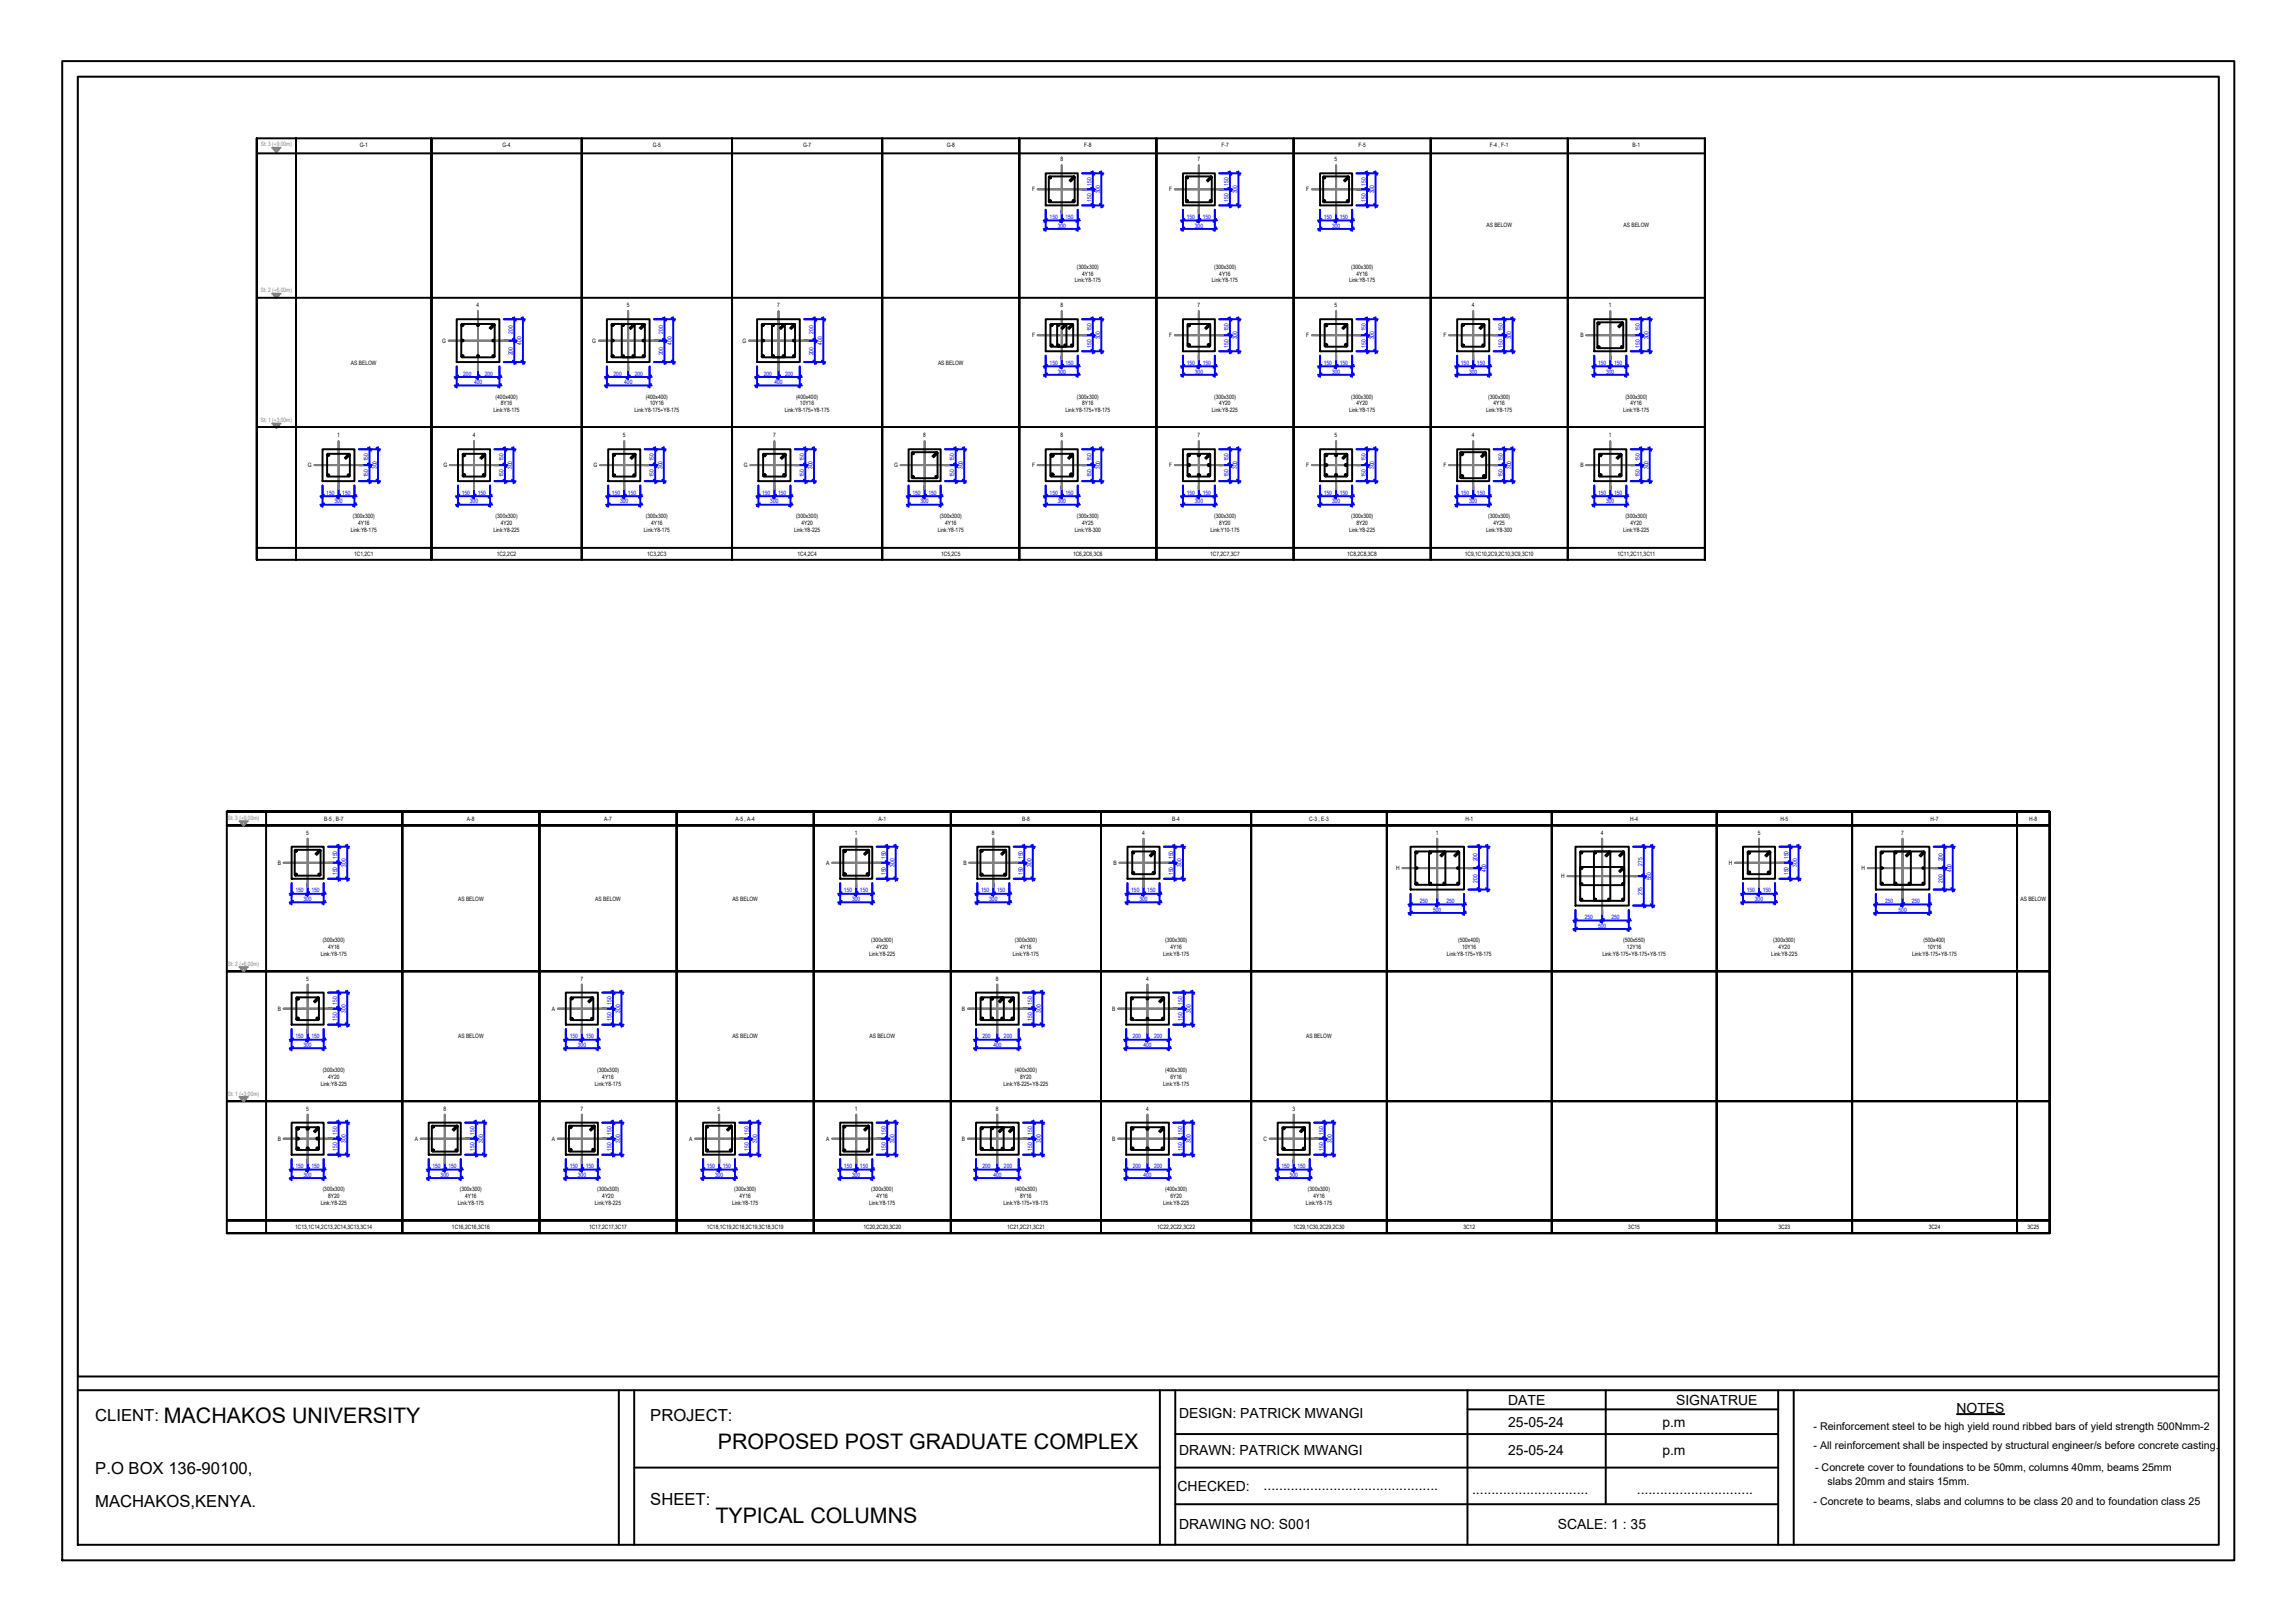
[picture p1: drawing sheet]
<svg xmlns="http://www.w3.org/2000/svg" width="297mm" height="210mm" viewBox="0 0 297 210" stroke-linecap="round" stroke-linejoin="round" font-family="sans-serif">
<defs><g id="words">
<g font-size="2.8">
<text x="21.2" y="184.2">MACHAKOS UNIVERSITY</text>
<text x="92.9" y="187.5">PROPOSED POST GRADUATE COMPLEX</text>
<text x="92.5" y="197.1">TYPICAL COLUMNS</text>
</g>
<g font-size="2.2">
<text x="12.3" y="183.9">CLIENT:</text>
<text x="84.1" y="183.9">PROJECT:</text>
<text x="12.3" y="190.8">P.O BOX 136-90100,</text>
<text x="12.3" y="195">MACHAKOS,KENYA.</text>
<text x="84.1" y="194.7">SHEET:</text>
</g>
<g font-size="1.8">
<text x="152.5" y="183.5">DESIGN: PATRICK MWANGI</text>
<text x="195.1" y="181.9">DATE</text>
<text x="195.1" y="184.7">25-05-24</text>
<text x="215.1" y="184.6">p.m</text>
<text x="216.8" y="181.9">SIGNATRUE</text>
<text x="253.1" y="182.8">NOTES</text>
<text x="152.5" y="188.2">DRAWN: PATRICK MWANGI</text>
<text x="195.1" y="188.2">25-05-24</text>
<text x="215.1" y="188.2">p.m</text>
<text x="152.3" y="192.9">CHECKED:</text>
<text x="152.5" y="197.8">DRAWING NO: S001</text>
<text x="163.5" y="192.9">.............................................</text>
<text x="190.4" y="193.3">..............................</text>
<text x="201.5" y="197.9">SCALE: 1 : 35</text>
<text x="211.8" y="193.3">..............................</text>
</g>
<g font-size="1.4">
<text x="234.6" y="185.1">- Reinforcement steel to be high yield round ribbed bars of yield strength 500Nmm-2</text>
<text x="234.6" y="187.5">- All reinforcement shall be inspected by structural engineer/s before concrete casting.</text>
<text x="234.8" y="190.3">- Concrete cover to foundations to be 50mm, columns 40mm, beams 25mm</text>
<text x="234.6" y="194.7">- Concrete to beams, slabs and columns to be class 20 and to foundation class 25</text>
<text x="236.4" y="192.1">slabs 20mm and stairs 15mm.</text>
</g>
<g font-size=".8" fill="#828282">
<text x="33.7" y="19">St: 3 (+9.00m)</text>
<text x="33.7" y="37.8">St: 2 (+6.00m)</text>
<text x="33.7" y="54.6">St: 1 (+3.00m)</text>
<text x="29.5" y="106.1">St: 3 (+9.00m)</text>
<text x="29.5" y="125">St: 2 (+6.00m)</text>
<text x="29.5" y="141.8">St: 1 (+3.00m)</text>
</g>
<g font-size=".8">
<text x="46.5" y="19.1">G-1</text>
<text x="65" y="19.1">G-4</text>
<text x="84.5" y="19.1">G-5</text>
<text x="103.9" y="19.1">G-7</text>
<text x="122.5" y="19.1">G-8</text>
<text x="137.2" y="20.9">8</text>
<text x="140.3" y="19.1">F-8</text>
<text x="154.9" y="20.9">7</text>
<text x="158" y="19.1">F-7</text>
<text x="172.7" y="20.9">5</text>
<text x="175.8" y="19.1">F-5</text>
<text x="192.8" y="19.1">F-4 , F-1</text>
<text x="211.2" y="19.1">B-1</text>
<text x="133.5" y="24.8">F</text>
<text x="151.3" y="24.8">F</text>
<text x="169" y="24.8">F</text>
<text x="192.3" y="29.4">AS BELOW</text>
<text x="210" y="29.4">AS BELOW</text>
<text x="139.3" y="34.8">(300x300)</text>
<text x="140" y="35.7">4Y16</text>
<text x="157.1" y="34.8">(300x300)</text>
<text x="157.7" y="35.7">4Y16</text>
<text x="174.8" y="34.8">(300x300)</text>
<text x="175.5" y="35.7">4Y16</text>
<text x="61.7" y="39.8">4</text>
<text x="81.1" y="39.8">5</text>
<text x="100.5" y="39.8">7</text>
<text x="137.2" y="39.8">8</text>
<text x="139.1" y="36.5">Link:Y8-175</text>
<text x="154.9" y="39.8">7</text>
<text x="156.8" y="36.5">Link:Y8-175</text>
<text x="172.7" y="39.8">5</text>
<text x="174.5" y="36.5">Link:Y8-175</text>
<text x="190.4" y="39.8">4</text>
<text x="208.2" y="39.8">1</text>
<text x="45.4" y="47.2">AS BELOW</text>
<text x="57.2" y="44.4">G</text>
<text x="76.6" y="44.4">G</text>
<text x="96.1" y="44.4">G</text>
<text x="121.4" y="47.2">AS BELOW</text>
<text x="133.5" y="43.7">F</text>
<text x="151.3" y="43.7">F</text>
<text x="169" y="43.7">F</text>
<text x="186.7" y="43.7">F</text>
<text x="204.5" y="43.7">B</text>
<text x="63.8" y="53.4">Link:Y8-175</text>
<text x="64.1" y="51.6">(400x400)</text>
<text x="64.8" y="52.5">8Y16</text>
<text x="82.1" y="53.4">Link:Y8-175+Y8-175</text>
<text x="83.6" y="51.6">(400x400)</text>
<text x="84.1" y="52.5">10Y16</text>
<text x="101.5" y="53.4">Link:Y8-175+Y8-175</text>
<text x="103" y="51.6">(400x400)</text>
<text x="103.5" y="52.5">10Y16</text>
<text x="137.8" y="53.4">Link:Y8-175+Y8-175</text>
<text x="139.3" y="51.6">(300x300)</text>
<text x="140" y="52.5">8Y16</text>
<text x="156.8" y="53.4">Link:Y8-225</text>
<text x="157.1" y="51.6">(300x300)</text>
<text x="157.7" y="52.5">4Y20</text>
<text x="174.5" y="53.4">Link:Y8-175</text>
<text x="174.8" y="51.6">(300x300)</text>
<text x="175.5" y="52.5">4Y20</text>
<text x="192.3" y="53.4">Link:Y8-175</text>
<text x="192.5" y="51.6">(300x300)</text>
<text x="193.2" y="52.5">4Y16</text>
<text x="210" y="53.4">Link:Y8-175</text>
<text x="210.3" y="51.6">(300x300)</text>
<text x="211" y="52.5">4Y16</text>
<text x="43.6" y="56.6">1</text>
<text x="61.2" y="56.6">4</text>
<text x="80.6" y="56.6">5</text>
<text x="100" y="56.6">7</text>
<text x="119.5" y="56.6">8</text>
<text x="137.2" y="56.6">8</text>
<text x="154.9" y="56.6">7</text>
<text x="172.7" y="56.6">5</text>
<text x="190.4" y="56.6">4</text>
<text x="208.2" y="56.6">1</text>
<text x="39.8" y="60.5">G</text>
<text x="57.4" y="60.5">G</text>
<text x="76.8" y="60.5">G</text>
<text x="96.3" y="60.5">G</text>
<text x="115.7" y="60.5">G</text>
<text x="133.5" y="60.5">F</text>
<text x="151.3" y="60.5">F</text>
<text x="169" y="60.5">F</text>
<text x="186.7" y="60.5">F</text>
<text x="204.5" y="60.5">B</text>
<text x="45.4" y="68.8">Link:Y8-175</text>
<text x="45.6" y="67">(300x300)</text>
<text x="45.8" y="71.9">1C1,2C1</text>
<text x="46.3" y="67.9">4Y16</text>
<text x="63.8" y="68.8">Link:Y8-225</text>
<text x="64.1" y="67">(300x300)</text>
<text x="64.3" y="71.9">1C2,2C2</text>
<text x="64.8" y="67.9">4Y20</text>
<text x="83.3" y="68.8">Link:Y8-175</text>
<text x="83.6" y="67">(300x300)</text>
<text x="83.7" y="71.9">1C3,2C3</text>
<text x="84.3" y="67.9">4Y16</text>
<text x="102.7" y="68.8">Link:Y8-225</text>
<text x="103" y="67">(300x300)</text>
<text x="103.2" y="71.9">1C4,2C4</text>
<text x="103.7" y="67.9">4Y20</text>
<text x="121.3" y="68.8">Link:Y8-175</text>
<text x="121.6" y="67">(300x300)</text>
<text x="121.8" y="71.9">1C5,2C5</text>
<text x="122.3" y="67.9">4Y16</text>
<text x="138.8" y="71.9">1C6,2C6,3C6</text>
<text x="139.1" y="68.8">Link:Y8-300</text>
<text x="139.3" y="67">(300x300)</text>
<text x="140" y="67.9">4Y25</text>
<text x="156.6" y="71.9">1C7,2C7,3C7</text>
<text x="156.6" y="68.8">Link:Y10-175</text>
<text x="157.1" y="67">(300x300)</text>
<text x="157.7" y="67.9">8Y20</text>
<text x="174.3" y="71.9">1C8,2C8,3C8</text>
<text x="174.5" y="68.8">Link:Y8-225</text>
<text x="174.8" y="67">(300x300)</text>
<text x="175.5" y="67.9">8Y20</text>
<text x="189.5" y="71.9">1C9,1C10,2C9,2C10,3C9,3C10</text>
<text x="192.3" y="68.8">Link:Y8-300</text>
<text x="192.5" y="67">(300x300)</text>
<text x="193.2" y="67.9">4Y25</text>
<text x="209.3" y="71.9">1C11,2C11,3C11</text>
<text x="210" y="68.8">Link:Y8-225</text>
<text x="210.3" y="67">(300x300)</text>
<text x="211" y="67.9">4Y20</text>
<text x="41.9" y="106.2">B-5 , B-7</text>
<text x="60.4" y="106.2">A-8</text>
<text x="78.2" y="106.2">A-7</text>
<text x="95.2" y="106.2">A-5 , A-4</text>
<text x="113.7" y="106.2">A-1</text>
<text x="132.2" y="106.2">B-8</text>
<text x="151.7" y="106.2">B-4</text>
<text x="169.4" y="106.2">C-3 , E-3</text>
<text x="189.6" y="106.2">H-1</text>
<text x="210.9" y="106.2">H-4</text>
<text x="230.3" y="106.2">H-5</text>
<text x="249.8" y="106.2">H-7</text>
<text x="262.5" y="106.2">H-8</text>
<text x="35.9" y="111.9">B</text>
<text x="39.6" y="108">5</text>
<text x="106.9" y="111.9">A</text>
<text x="110.6" y="108">1</text>
<text x="124.6" y="111.9">B</text>
<text x="128.3" y="108">8</text>
<text x="144.1" y="111.9">B</text>
<text x="147.8" y="108">4</text>
<text x="180.6" y="112.6">H</text>
<text x="185.8" y="108">1</text>
<text x="202" y="113.7">H</text>
<text x="207.1" y="108">4</text>
<text x="223.7" y="111.9">H</text>
<text x="227.4" y="108">5</text>
<text x="240.8" y="112.6">H</text>
<text x="246" y="108">7</text>
<text x="59.3" y="116.5">AS BELOW</text>
<text x="77" y="116.5">AS BELOW</text>
<text x="94.7" y="116.5">AS BELOW</text>
<text x="261.4" y="116.5">AS BELOW</text>
<text x="41.5" y="123.7">Link:Y8-175</text>
<text x="41.7" y="121.9">(300x300)</text>
<text x="42.4" y="122.8">4Y16</text>
<text x="112.4" y="123.7">Link:Y8-225</text>
<text x="112.7" y="121.9">(300x300)</text>
<text x="113.4" y="122.8">4Y20</text>
<text x="131" y="123.7">Link:Y8-175</text>
<text x="131.3" y="121.9">(300x300)</text>
<text x="132" y="122.8">4Y16</text>
<text x="150.5" y="123.7">Link:Y8-175</text>
<text x="150.7" y="121.9">(300x300)</text>
<text x="151.4" y="122.8">4Y16</text>
<text x="187.2" y="123.7">Link:Y8-175+Y8-175</text>
<text x="188.6" y="121.9">(500x400)</text>
<text x="189.2" y="122.8">10Y16</text>
<text x="207.3" y="123.7">Link:Y8-175+Y8-175+Y8-175</text>
<text x="210" y="121.9">(500x550)</text>
<text x="210.5" y="122.8">12Y16</text>
<text x="229.2" y="123.7">Link:Y8-225</text>
<text x="229.4" y="121.9">(300x300)</text>
<text x="230.1" y="122.8">4Y20</text>
<text x="247.4" y="123.7">Link:Y8-175+Y8-175</text>
<text x="248.8" y="121.9">(500x400)</text>
<text x="249.4" y="122.8">10Y16</text>
<text x="35.9" y="130.8">B</text>
<text x="39.6" y="126.9">5</text>
<text x="71.4" y="130.8">A</text>
<text x="75.1" y="126.9">7</text>
<text x="124.4" y="130.8">B</text>
<text x="128.8" y="126.9">8</text>
<text x="143.9" y="130.8">B</text>
<text x="148.3" y="126.9">4</text>
<text x="59.3" y="134.4">AS BELOW</text>
<text x="94.7" y="134.4">AS BELOW</text>
<text x="112.5" y="134.4">AS BELOW</text>
<text x="169" y="134.4">AS BELOW</text>
<text x="39.6" y="143.7">5</text>
<text x="41.5" y="140.5">Link:Y8-225</text>
<text x="41.7" y="138.7">(300x300)</text>
<text x="42.4" y="139.6">4Y20</text>
<text x="57.4" y="143.7">8</text>
<text x="75.1" y="143.7">7</text>
<text x="77" y="140.5">Link:Y8-175</text>
<text x="77.2" y="138.7">(300x300)</text>
<text x="77.9" y="139.6">4Y16</text>
<text x="92.8" y="143.7">5</text>
<text x="110.6" y="143.7">1</text>
<text x="128.8" y="143.7">8</text>
<text x="129.8" y="140.5">Link:Y8-225+Y8-225</text>
<text x="131.3" y="138.7">(400x300)</text>
<text x="132" y="139.6">8Y20</text>
<text x="148.3" y="143.7">4</text>
<text x="150.5" y="140.5">Link:Y8-175</text>
<text x="150.7" y="138.7">(400x300)</text>
<text x="151.4" y="139.6">6Y16</text>
<text x="167.2" y="143.7">3</text>
<text x="35.9" y="147.6">B</text>
<text x="53.7" y="147.6">A</text>
<text x="71.4" y="147.6">A</text>
<text x="89.1" y="147.6">A</text>
<text x="106.9" y="147.6">A</text>
<text x="124.4" y="147.6">B</text>
<text x="143.9" y="147.6">B</text>
<text x="163.5" y="147.6">C</text>
<text x="41.5" y="155.9">Link:Y8-225</text>
<text x="41.7" y="154.1">(300x300)</text>
<text x="42.4" y="155">8Y20</text>
<text x="59.2" y="155.9">Link:Y8-175</text>
<text x="59.5" y="154.1">(300x300)</text>
<text x="60.2" y="155">4Y16</text>
<text x="77" y="155.9">Link:Y8-225</text>
<text x="77.2" y="154.1">(300x300)</text>
<text x="77.9" y="155">4Y20</text>
<text x="94.7" y="155.9">Link:Y8-175</text>
<text x="95" y="154.1">(300x300)</text>
<text x="95.7" y="155">4Y16</text>
<text x="112.4" y="155.9">Link:Y8-175</text>
<text x="112.7" y="154.1">(300x300)</text>
<text x="113.4" y="155">4Y16</text>
<text x="129.8" y="155.9">Link:Y8-175+Y8-175</text>
<text x="131.3" y="154.1">(400x300)</text>
<text x="132" y="155">8Y16</text>
<text x="150.5" y="155.9">Link:Y8-225</text>
<text x="150.7" y="154.1">(400x300)</text>
<text x="151.4" y="155">6Y20</text>
<text x="169" y="155.9">Link:Y8-175</text>
<text x="169.2" y="154.1">(300x300)</text>
<text x="169.9" y="155">4Y16</text>
<text x="38.2" y="159">1C13,1C14,2C13,2C14,3C13,3C14</text>
<text x="58.5" y="159">1C16,2C16,3C16</text>
<text x="76.2" y="159">1C17,2C17,3C17</text>
<text x="91.4" y="159">1C18,1C19,2C18,2C19,3C18,3C19</text>
<text x="111.7" y="159">1C20,2C20,3C20</text>
<text x="130.3" y="159">1C21,2C21,3C21</text>
<text x="149.7" y="159">1C22,2C22,3C22</text>
<text x="167.4" y="159">1C29,1C30,2C29,2C30</text>
<text x="189.3" y="159">3C12</text>
<text x="210.7" y="159">3C15</text>
<text x="230.1" y="159">3C23</text>
<text x="249.5" y="159">3C24</text>
<text x="262.3" y="159">3C25</text>
</g>
<g font-size=".8" fill="#00f">
<text x="135.8" y="28.3">150</text>
<text x="136.8" y="29.5">300</text>
<text x="137.8" y="28.3">150</text>
<text x="141.2" y="26.1" transform="rotate(-90 141.2 26.1)">150</text>
<text x="141.2" y="24" transform="rotate(-90 141.2 24)">150</text>
<text x="142.3" y="25" transform="rotate(-90 142.3 25)">300</text>
<text x="153.5" y="28.3">150</text>
<text x="154.6" y="29.5">300</text>
<text x="155.6" y="28.3">150</text>
<text x="158.9" y="26.1" transform="rotate(-90 158.9 26.1)">150</text>
<text x="158.9" y="24" transform="rotate(-90 158.9 24)">150</text>
<text x="160" y="25" transform="rotate(-90 160 25)">300</text>
<text x="171.3" y="28.3">150</text>
<text x="172.3" y="29.5">300</text>
<text x="173.3" y="28.3">150</text>
<text x="176.7" y="26.1" transform="rotate(-90 176.7 26.1)">150</text>
<text x="176.7" y="24" transform="rotate(-90 176.7 24)">150</text>
<text x="177.8" y="25" transform="rotate(-90 177.8 25)">300</text>
<text x="66.4" y="46" transform="rotate(-90 66.4 46)">200</text>
<text x="66.4" y="43.2" transform="rotate(-90 66.4 43.2)">200</text>
<text x="67.5" y="44.6" transform="rotate(-90 67.5 44.6)">400</text>
<text x="85.8" y="46" transform="rotate(-90 85.8 46)">200</text>
<text x="85.8" y="43.2" transform="rotate(-90 85.8 43.2)">200</text>
<text x="86.9" y="44.6" transform="rotate(-90 86.9 44.6)">400</text>
<text x="105.2" y="46" transform="rotate(-90 105.2 46)">200</text>
<text x="105.2" y="43.2" transform="rotate(-90 105.2 43.2)">200</text>
<text x="106.3" y="44.6" transform="rotate(-90 106.3 44.6)">400</text>
<text x="135.8" y="47.2">150</text>
<text x="137.8" y="47.2">150</text>
<text x="141.2" y="45" transform="rotate(-90 141.2 45)">150</text>
<text x="141.2" y="42.9" transform="rotate(-90 141.2 42.9)">150</text>
<text x="142.3" y="43.9" transform="rotate(-90 142.3 43.9)">300</text>
<text x="153.5" y="47.2">150</text>
<text x="155.6" y="47.2">150</text>
<text x="158.9" y="45" transform="rotate(-90 158.9 45)">150</text>
<text x="158.9" y="42.9" transform="rotate(-90 158.9 42.9)">150</text>
<text x="160" y="43.9" transform="rotate(-90 160 43.9)">300</text>
<text x="171.3" y="47.2">150</text>
<text x="173.3" y="47.2">150</text>
<text x="176.7" y="45" transform="rotate(-90 176.7 45)">150</text>
<text x="176.7" y="42.9" transform="rotate(-90 176.7 42.9)">150</text>
<text x="177.8" y="43.9" transform="rotate(-90 177.8 43.9)">300</text>
<text x="189" y="47.2">150</text>
<text x="191.1" y="47.2">150</text>
<text x="194.4" y="45" transform="rotate(-90 194.4 45)">150</text>
<text x="194.4" y="42.9" transform="rotate(-90 194.4 42.9)">150</text>
<text x="195.5" y="43.9" transform="rotate(-90 195.5 43.9)">300</text>
<text x="206.7" y="47.2">150</text>
<text x="208.8" y="47.2">150</text>
<text x="212.2" y="45" transform="rotate(-90 212.2 45)">150</text>
<text x="212.2" y="42.9" transform="rotate(-90 212.2 42.9)">150</text>
<text x="213.3" y="43.9" transform="rotate(-90 213.3 43.9)">300</text>
<text x="59.9" y="48.6">200</text>
<text x="61.3" y="49.7">400</text>
<text x="62.7" y="48.6">200</text>
<text x="79.4" y="48.6">200</text>
<text x="80.8" y="49.7">400</text>
<text x="82.1" y="48.6">200</text>
<text x="98.8" y="48.6">200</text>
<text x="100.2" y="49.7">400</text>
<text x="101.6" y="48.6">200</text>
<text x="136.8" y="48.3">300</text>
<text x="154.6" y="48.3">300</text>
<text x="172.3" y="48.3">300</text>
<text x="190.1" y="48.3">300</text>
<text x="207.8" y="48.3">300</text>
<text x="47.6" y="59.7" transform="rotate(-90 47.6 59.7)">150</text>
<text x="65.2" y="59.7" transform="rotate(-90 65.2 59.7)">150</text>
<text x="84.6" y="59.7" transform="rotate(-90 84.6 59.7)">150</text>
<text x="104" y="59.7" transform="rotate(-90 104 59.7)">150</text>
<text x="123.5" y="59.7" transform="rotate(-90 123.5 59.7)">150</text>
<text x="141.2" y="59.7" transform="rotate(-90 141.2 59.7)">150</text>
<text x="158.9" y="59.7" transform="rotate(-90 158.9 59.7)">150</text>
<text x="176.7" y="59.7" transform="rotate(-90 176.7 59.7)">150</text>
<text x="194.4" y="59.7" transform="rotate(-90 194.4 59.7)">150</text>
<text x="212.2" y="59.7" transform="rotate(-90 212.2 59.7)">150</text>
<text x="42.2" y="64">150</text>
<text x="43.3" y="65.1">300</text>
<text x="44.3" y="64">150</text>
<text x="47.6" y="61.8" transform="rotate(-90 47.6 61.8)">150</text>
<text x="48.7" y="60.7" transform="rotate(-90 48.7 60.7)">300</text>
<text x="59.7" y="64">150</text>
<text x="60.8" y="65.1">300</text>
<text x="61.8" y="64">150</text>
<text x="65.2" y="61.8" transform="rotate(-90 65.2 61.8)">150</text>
<text x="66.3" y="60.7" transform="rotate(-90 66.3 60.7)">300</text>
<text x="79.2" y="64">150</text>
<text x="80.2" y="65.1">300</text>
<text x="81.2" y="64">150</text>
<text x="84.6" y="61.8" transform="rotate(-90 84.6 61.8)">150</text>
<text x="85.7" y="60.7" transform="rotate(-90 85.7 60.7)">300</text>
<text x="98.6" y="64">150</text>
<text x="99.7" y="65.1">300</text>
<text x="100.7" y="64">150</text>
<text x="104" y="61.8" transform="rotate(-90 104 61.8)">150</text>
<text x="105.1" y="60.7" transform="rotate(-90 105.1 60.7)">300</text>
<text x="118" y="64">150</text>
<text x="119.1" y="65.1">300</text>
<text x="120.1" y="64">150</text>
<text x="123.5" y="61.8" transform="rotate(-90 123.5 61.8)">150</text>
<text x="124.6" y="60.7" transform="rotate(-90 124.6 60.7)">300</text>
<text x="135.8" y="64">150</text>
<text x="136.8" y="65.1">300</text>
<text x="137.8" y="64">150</text>
<text x="141.2" y="61.8" transform="rotate(-90 141.2 61.8)">150</text>
<text x="142.3" y="60.7" transform="rotate(-90 142.3 60.7)">300</text>
<text x="153.5" y="64">150</text>
<text x="154.6" y="65.1">300</text>
<text x="155.6" y="64">150</text>
<text x="158.9" y="61.8" transform="rotate(-90 158.9 61.8)">150</text>
<text x="160" y="60.7" transform="rotate(-90 160 60.7)">300</text>
<text x="171.3" y="64">150</text>
<text x="172.3" y="65.1">300</text>
<text x="173.3" y="64">150</text>
<text x="176.7" y="61.8" transform="rotate(-90 176.7 61.8)">150</text>
<text x="177.8" y="60.7" transform="rotate(-90 177.8 60.7)">300</text>
<text x="189" y="64">150</text>
<text x="190.1" y="65.1">300</text>
<text x="191.1" y="64">150</text>
<text x="194.4" y="61.8" transform="rotate(-90 194.4 61.8)">150</text>
<text x="195.5" y="60.7" transform="rotate(-90 195.5 60.7)">300</text>
<text x="206.7" y="64">150</text>
<text x="207.8" y="65.1">300</text>
<text x="208.8" y="64">150</text>
<text x="212.2" y="61.8" transform="rotate(-90 212.2 61.8)">150</text>
<text x="213.3" y="60.7" transform="rotate(-90 213.3 60.7)">300</text>
<text x="43.6" y="113.2" transform="rotate(-90 43.6 113.2)">150</text>
<text x="43.6" y="111.2" transform="rotate(-90 43.6 111.2)">150</text>
<text x="44.7" y="112.2" transform="rotate(-90 44.7 112.2)">300</text>
<text x="114.6" y="113.2" transform="rotate(-90 114.6 113.2)">150</text>
<text x="114.6" y="111.2" transform="rotate(-90 114.6 111.2)">150</text>
<text x="115.7" y="112.2" transform="rotate(-90 115.7 112.2)">300</text>
<text x="132.3" y="113.2" transform="rotate(-90 132.3 113.2)">150</text>
<text x="132.3" y="111.2" transform="rotate(-90 132.3 111.2)">150</text>
<text x="133.4" y="112.2" transform="rotate(-90 133.4 112.2)">300</text>
<text x="151.8" y="113.2" transform="rotate(-90 151.8 113.2)">150</text>
<text x="151.8" y="111.2" transform="rotate(-90 151.8 111.2)">150</text>
<text x="152.9" y="112.2" transform="rotate(-90 152.9 112.2)">300</text>
<text x="191.2" y="111.5" transform="rotate(-90 191.2 111.5)">200</text>
<text x="192.3" y="112.9" transform="rotate(-90 192.3 112.9)">400</text>
<text x="212.5" y="112" transform="rotate(-90 212.5 112)">275</text>
<text x="213.6" y="113.9" transform="rotate(-90 213.6 113.9)">550</text>
<text x="231.4" y="113.2" transform="rotate(-90 231.4 113.2)">150</text>
<text x="231.4" y="111.2" transform="rotate(-90 231.4 111.2)">150</text>
<text x="232.5" y="112.2" transform="rotate(-90 232.5 112.2)">300</text>
<text x="251.4" y="111.5" transform="rotate(-90 251.4 111.5)">200</text>
<text x="252.5" y="112.9" transform="rotate(-90 252.5 112.9)">400</text>
<text x="38.2" y="115.5">150</text>
<text x="39.3" y="116.6">300</text>
<text x="40.3" y="115.5">150</text>
<text x="109.2" y="115.5">150</text>
<text x="110.2" y="116.6">300</text>
<text x="111.3" y="115.5">150</text>
<text x="126.9" y="115.5">150</text>
<text x="128" y="116.6">300</text>
<text x="129" y="115.5">150</text>
<text x="146.4" y="115.5">150</text>
<text x="147.4" y="116.6">300</text>
<text x="148.4" y="115.5">150</text>
<text x="183.7" y="116.9">250</text>
<text x="185.4" y="118">500</text>
<text x="187.1" y="116.9">250</text>
<text x="191.2" y="114.3" transform="rotate(-90 191.2 114.3)">200</text>
<text x="205" y="118.9">250</text>
<text x="208.5" y="118.9">250</text>
<text x="212.5" y="115.8" transform="rotate(-90 212.5 115.8)">275</text>
<text x="226" y="115.5">150</text>
<text x="227" y="116.6">300</text>
<text x="228.1" y="115.5">150</text>
<text x="243.9" y="116.9">250</text>
<text x="245.6" y="118">500</text>
<text x="247.3" y="116.9">250</text>
<text x="251.4" y="114.3" transform="rotate(-90 251.4 114.3)">200</text>
<text x="206.7" y="120.1">500</text>
<text x="43.6" y="130" transform="rotate(-90 43.6 130)">150</text>
<text x="44.7" y="131.1" transform="rotate(-90 44.7 131.1)">300</text>
<text x="79.1" y="130" transform="rotate(-90 79.1 130)">150</text>
<text x="80.2" y="131.1" transform="rotate(-90 80.2 131.1)">300</text>
<text x="133.5" y="130" transform="rotate(-90 133.5 130)">150</text>
<text x="134.6" y="131.1" transform="rotate(-90 134.6 131.1)">300</text>
<text x="153" y="130" transform="rotate(-90 153 130)">150</text>
<text x="154.1" y="131.1" transform="rotate(-90 154.1 131.1)">300</text>
<text x="38.2" y="134.4">150</text>
<text x="39.3" y="135.5">300</text>
<text x="40.3" y="134.4">150</text>
<text x="43.6" y="132.1" transform="rotate(-90 43.6 132.1)">150</text>
<text x="73.7" y="134.4">150</text>
<text x="74.8" y="135.5">300</text>
<text x="75.8" y="134.4">150</text>
<text x="79.1" y="132.1" transform="rotate(-90 79.1 132.1)">150</text>
<text x="127.1" y="134.4">200</text>
<text x="128.5" y="135.5">400</text>
<text x="129.9" y="134.4">200</text>
<text x="133.5" y="132.1" transform="rotate(-90 133.5 132.1)">150</text>
<text x="146.5" y="134.4">200</text>
<text x="147.9" y="135.5">400</text>
<text x="149.3" y="134.4">200</text>
<text x="153" y="132.1" transform="rotate(-90 153 132.1)">150</text>
<text x="43.6" y="148.9" transform="rotate(-90 43.6 148.9)">150</text>
<text x="43.6" y="146.8" transform="rotate(-90 43.6 146.8)">150</text>
<text x="44.7" y="147.9" transform="rotate(-90 44.7 147.9)">300</text>
<text x="61.4" y="148.9" transform="rotate(-90 61.4 148.9)">150</text>
<text x="61.4" y="146.8" transform="rotate(-90 61.4 146.8)">150</text>
<text x="62.5" y="147.9" transform="rotate(-90 62.5 147.9)">300</text>
<text x="79.1" y="148.9" transform="rotate(-90 79.1 148.9)">150</text>
<text x="79.1" y="146.8" transform="rotate(-90 79.1 146.8)">150</text>
<text x="80.2" y="147.9" transform="rotate(-90 80.2 147.9)">300</text>
<text x="96.9" y="148.9" transform="rotate(-90 96.9 148.9)">150</text>
<text x="96.9" y="146.8" transform="rotate(-90 96.9 146.8)">150</text>
<text x="98" y="147.9" transform="rotate(-90 98 147.9)">300</text>
<text x="114.6" y="148.9" transform="rotate(-90 114.6 148.9)">150</text>
<text x="114.6" y="146.8" transform="rotate(-90 114.6 146.8)">150</text>
<text x="115.7" y="147.9" transform="rotate(-90 115.7 147.9)">300</text>
<text x="133.5" y="148.9" transform="rotate(-90 133.5 148.9)">150</text>
<text x="133.5" y="146.8" transform="rotate(-90 133.5 146.8)">150</text>
<text x="134.6" y="147.9" transform="rotate(-90 134.6 147.9)">300</text>
<text x="153" y="148.9" transform="rotate(-90 153 148.9)">150</text>
<text x="153" y="146.8" transform="rotate(-90 153 146.8)">150</text>
<text x="154.1" y="147.9" transform="rotate(-90 154.1 147.9)">300</text>
<text x="171.2" y="148.9" transform="rotate(-90 171.2 148.9)">150</text>
<text x="171.2" y="146.8" transform="rotate(-90 171.2 146.8)">150</text>
<text x="172.3" y="147.9" transform="rotate(-90 172.3 147.9)">300</text>
<text x="38.2" y="151.2">150</text>
<text x="39.3" y="152.3">300</text>
<text x="40.3" y="151.2">150</text>
<text x="56" y="151.2">150</text>
<text x="57" y="152.3">300</text>
<text x="58" y="151.2">150</text>
<text x="73.7" y="151.2">150</text>
<text x="74.8" y="152.3">300</text>
<text x="75.8" y="151.2">150</text>
<text x="91.4" y="151.2">150</text>
<text x="92.5" y="152.3">300</text>
<text x="93.5" y="151.2">150</text>
<text x="109.2" y="151.2">150</text>
<text x="110.2" y="152.3">300</text>
<text x="111.3" y="151.2">150</text>
<text x="127.1" y="151.2">200</text>
<text x="128.5" y="152.3">400</text>
<text x="129.9" y="151.2">200</text>
<text x="146.5" y="151.2">200</text>
<text x="147.9" y="152.3">400</text>
<text x="149.3" y="151.2">200</text>
<text x="165.8" y="151.2">150</text>
<text x="166.8" y="152.3">300</text>
<text x="167.9" y="151.2">150</text>
</g>
</g></defs>
<!-- layer: Dimension Line -->
<g fill="none" stroke="#00f" stroke-width=".25">
<path d="M135 28.5h.3M135 29.6h.3M135.3 27.1v2.8M135.5 28.5h3.8M135.5 29.6h3.8M135.5 28.3l-.4 .4M135.5 29.4l-.4 .4M137.4 27.1v1.7M137.5 28.3l-.3 .4M139.4 28.5h.3M139.4 27.1v2.8M139.4 29.6h.3"/>
<path d="M139.6 28.3l-.4 .4M139.6 29.4l-.4 .4M140 26.6h2.8M140 24.5h1.6M140 22.4h2.8M141.2 26.4l.4 .4M141.2 24.3l.4 .4M141.2 22.2l.4 .4M141.4 22.2v.2M141.4 22.6v3.8M141.4 26.6v.3M142.3 26.4l.4 .4"/>
<path d="M142.3 22.2l.4 .4M142.5 22.2v.2M142.5 22.6v3.8M142.5 26.6v.3M152.8 28.5h.2M152.8 29.6h.2M153 27.1v2.8M153.2 28.5h3.8M153.2 29.6h3.8M153.2 28.3l-.3 .4M153.2 29.4l-.3 .4M155.1 27.1v1.7"/>
<path d="M155.3 28.3l-.4 .4M157.2 28.5h.2M157.2 29.6h.2M157.2 27.1v2.8M157.4 28.3l-.4 .4M157.4 29.4l-.4 .4M157.7 26.6h2.8M157.7 24.5h1.7M157.7 22.4h2.8M158.9 26.4l.4 .4M158.9 24.3l.4 .4M158.9 22.2l.4 .4"/>
<path d="M159.1 22.2v.2M159.1 22.6v3.8M159.1 26.6v.3M160 26.4l.4 .4M160 22.2l.4 .4M160.2 22.2v.2M160.2 22.6v3.8M160.2 26.6v.3M170.5 28.5h.3M170.5 29.6h.3M170.8 27.1v2.8M170.9 28.5h3.9"/>
<path d="M170.9 29.6h3.9M171 28.3l-.4 .4M171 29.4l-.4 .4M172.9 27.1v1.7M173 28.3l-.3 .4M174.9 28.5h.3M174.9 29.6h.3M174.9 27.1v2.8M175.1 28.3l-.4 .4M175.1 29.4l-.4 .4M175.5 26.6h2.7M175.5 24.5h1.6"/>
<path d="M175.5 22.4h2.7M176.7 26.4l.3 .4M176.7 24.3l.3 .4M176.7 22.2l.3 .4M176.9 22.2v.2M176.9 22.6v3.8M176.9 26.6v.3M177.8 26.4l.3 .4M177.8 22.2l.3 .4M178 22.2v.2M178 22.6v3.8M178 26.6v.3"/>
<path d="M46.4 58.1h2.8M47.6 57.9l.4 .4M47.8 57.9v.2M47.8 58.3v3.8M48.7 57.9l.4 .4M48.9 57.9v.2M48.9 58.3v3.8M58.8 48.8h.3M58.8 49.9h.3M59.1 47.4v2.8M59.3 48.8h5.1M59.3 49.9h5.1"/>
<path d="M59.3 48.6l-.4 .4M59.3 49.7l-.4 .4M61.8 47.4v1.7M62 48.6l-.4 .4M64 58.1h2.7M64.6 48.8h.3M64.6 47.4v2.8M64.6 49.9h.3M64.8 48.6l-.4 .4M64.8 49.7l-.4 .4M65.1 57.9l.4 .4M65.2 46.9h2.7"/>
<path d="M65.2 44.1h1.6M65.2 41.3h2.7M65.3 57.9v.2M65.3 58.3v3.8M66.2 57.9l.4 .4M66.3 46.7l.4 .3M66.3 43.9l.4 .4M66.3 41.1l.4 .4M66.4 57.9v.2M66.4 58.3v3.8M66.5 41.1v.2M66.5 41.5v5.2"/>
<path d="M66.5 46.9v.2M67.5 46.7l.3 .3M67.5 41.1l.3 .4M67.7 41.1v.2M67.7 41.5v5.2M67.7 46.9v.2M78.2 48.8h.3M78.2 49.9h.3M78.5 47.4v2.8M78.7 48.8h5.2M78.7 49.9h5.2M78.7 48.6l-.4 .4"/>
<path d="M78.7 49.7l-.4 .4M81.3 47.4v1.7M81.5 48.6l-.4 .4M83.4 58.1h2.7M84 48.8h.3M84 49.9h.3M84 47.4v2.8M84.2 48.6l-.4 .4M84.2 49.7l-.4 .4M84.6 57.9l.3 .4M84.6 46.9h2.7M84.6 44.1h1.6"/>
<path d="M84.6 41.3h2.7M84.8 57.9v.2M84.8 58.3v3.8M85.7 57.9l.4 .4M85.8 46.7l.4 .3M85.8 43.9l.4 .4M85.8 41.1l.4 .4M85.9 57.9v.2M85.9 58.3v3.8M86 41.1v.2M86 41.5v5.2M86 46.9v.2"/>
<path d="M86.9 46.7l.4 .3M86.9 41.1l.4 .4M87.1 41.1v.2M87.1 41.5v5.2M87.1 46.9v.2M97.7 48.8h.2M97.7 49.9h.2M97.9 47.4v2.8M98.1 48.8h5.2M98.1 49.9h5.2M98.1 48.6l-.3 .4M98.1 49.7l-.3 .4"/>
<path d="M100.7 47.4v1.7M100.9 48.6l-.4 .4M102.8 58.1h2.8M103.5 48.8h.2M103.5 49.9h.2M103.5 47.4v2.8M103.7 49.7l-.4 .4M103.7 48.6l-.4 .4M104 57.9l.4 .4M104 46.9h2.8M104 44.1h1.7M104 41.3h2.8"/>
<path d="M104.2 57.9v.2M104.2 58.3v3.8M105.1 57.9l.4 .4M105.2 46.7l.4 .3M105.2 43.9l.4 .4M105.2 41.1l.4 .4M105.3 57.9v.2M105.3 58.3v3.8M105.4 41.1v.2M105.4 41.5v5.2M105.4 46.9v.2M106.3 46.7l.4 .3"/>
<path d="M106.3 41.1l.4 .4M106.5 41.1v.2M106.5 41.5v5.2M106.5 46.9v.2M122.3 58.1h2.7M123.5 57.9l.3 .4M123.6 57.9v.2M123.6 58.3v3.8M124.6 57.9l.3 .4M124.7 57.9v.2M124.7 58.3v3.8M135 47.4h.3"/>
<path d="M135 48.5h.3M135.3 46v2.8M135.5 47.4h3.8M135.5 48.5h3.8M135.5 47.2l-.4 .4M135.5 48.3l-.4 .4M137.4 46v1.7M137.5 47.2l-.3 .4M139.4 46v2.8M139.4 47.4h.3M139.4 48.5h.3M139.6 47.2l-.4 .4"/>
<path d="M139.6 48.3l-.4 .4M140 41.3h2.8M140 45.5h2.8M140 43.4h1.6M140 58.1h2.8M141.2 45.3l.4 .3M141.2 43.2l.4 .4M141.2 41.1l.4 .4M141.2 57.9l.4 .4M141.4 41.1v.2M141.4 41.5v3.8M141.4 45.5v.2"/>
<path d="M141.4 57.9v.2M141.4 58.3v3.8M142.3 45.3l.4 .3M142.3 41.1l.4 .4M142.3 57.9l.4 .4M142.5 41.1v.2M142.5 41.5v3.8M142.5 45.5v.2M142.5 57.9v.2M142.5 58.3v3.8M152.8 47.4h.2M152.8 48.5h.2"/>
<path d="M153 46v2.8M153.2 47.4h3.8M153.2 48.5h3.8M153.2 47.2l-.3 .4M153.2 48.3l-.3 .4M155.1 46v1.7M155.3 47.2l-.4 .4M157.2 46v2.8M157.2 47.4h.2M157.2 48.5h.2M157.4 47.2l-.4 .4M157.4 48.3l-.4 .4"/>
<path d="M157.7 41.3h2.8M157.7 45.5h2.8M157.7 43.4h1.7M157.7 58.1h2.8M158.9 45.3l.4 .3M158.9 43.2l.4 .4M158.9 41.1l.4 .4M158.9 57.9l.4 .4M159.1 41.1v.2M159.1 41.5v3.8M159.1 45.5v.2M159.1 57.9v.2"/>
<path d="M159.1 58.3v3.8M160 45.3l.4 .3M160 41.1l.4 .4M160 57.9l.4 .4M160.2 41.1v.2M160.2 41.5v3.8M160.2 45.5v.2M160.2 57.9v.2M160.2 58.3v3.8M170.5 47.4h.3M170.5 48.5h.3M170.8 46v2.8"/>
<path d="M170.9 47.4h3.9M170.9 48.5h3.9M171 47.2l-.4 .4M171 48.3l-.4 .4M172.9 46v1.7M173 47.2l-.3 .4M174.9 46v2.8M174.9 47.4h.3M174.9 48.5h.3M175.1 47.2l-.4 .4M175.1 48.3l-.4 .4M175.5 41.3h2.7"/>
<path d="M175.5 45.5h2.7M175.5 43.4h1.6M175.5 58.1h2.7M176.7 45.3l.3 .3M176.7 43.2l.3 .4M176.7 41.1l.3 .4M176.7 57.9l.3 .4M176.9 41.1v.2M176.9 41.5v3.8M176.9 45.5v.2M176.9 57.9v.2M176.9 58.3v3.8"/>
<path d="M177.8 57.9l.3 .4M177.8 45.3l.3 .3M177.8 41.1l.3 .4M178 41.1v.2M178 41.5v3.8M178 45.5v.2M178 57.9v.2M178 58.3v3.8M188.2 47.4h.3M188.2 48.5h.3M188.5 46v2.8M188.7 47.4h3.8"/>
<path d="M188.7 48.5h3.8M188.7 47.2l-.4 .4M188.7 48.3l-.4 .4M190.6 46v1.7M190.8 47.2l-.4 .4M192.7 47.4h.2M192.7 48.5h.2M192.7 46v2.8M192.9 47.2l-.4 .4M192.9 48.3l-.4 .4M193.2 41.3h2.8M193.2 45.5h2.8"/>
<path d="M193.2 43.4h1.7M193.2 58.1h2.8M194.4 45.3l.4 .3M194.4 43.2l.4 .4M194.4 41.1l.4 .4M194.4 57.9l.4 .4M194.6 41.1v.2M194.6 41.5v3.8M194.6 45.5v.2M194.6 57.9v.2M194.6 58.3v3.8M195.5 45.3l.4 .3"/>
<path d="M195.5 41.1l.4 .4M195.5 57.9l.4 .4M195.7 41.1v.2M195.7 41.5v3.8M195.7 45.5v.2M195.7 57.9v.2M195.7 58.3v3.8M206 47.4h.3M206 48.5h.3M206.3 46v2.8M206.4 47.4h3.8M206.4 48.5h3.8"/>
<path d="M206.4 47.2l-.3 .4M206.4 48.3l-.3 .4M208.3 46v1.7M208.5 47.2l-.4 .4M210.4 47.4h.3M210.4 48.5h.3M210.4 46v2.8M210.6 47.2l-.4 .4M210.6 48.3l-.4 .4M211 41.3h2.7M211 45.5h2.7M211 43.4h1.6"/>
<path d="M211 58.1h2.7M212.1 45.3l.4 .3M212.1 43.2l.4 .4M212.1 41.1l.4 .4M212.1 57.9l.4 .4M212.3 41.1v.2M212.3 41.5v3.8M212.3 45.5v.2M212.3 57.9v.2M212.3 58.3v3.8M213.2 45.3l.4 .3M213.2 41.1l.4 .4"/>
<path d="M213.2 57.9l.4 .4M213.4 41.1v.2M213.4 41.5v3.8M213.4 45.5v.2M213.4 57.9v.2M213.4 58.3v3.8M41.5 64.2h.2M41.5 65.3h.2M41.7 62.8v2.8M41.9 64.2h3.8M41.9 65.3h3.8M41.9 64l-.4 .4"/>
<path d="M41.9 65.1l-.4 .4M43.8 62.8v1.7M44 64l-.4 .4M45.9 64.2h.2M45.9 62.8v2.8M45.9 65.3h.2M46 64l-.3 .4M46 65.1l-.3 .4M46.4 62.3h2.8M46.4 60.2h1.7M47.6 62.1l.4 .4M47.6 60l.4 .4"/>
<path d="M47.8 62.3v.2M48.7 62.1l.4 .4M48.9 62.3v.2M59 64.2h.3M59 65.3h.3M59.3 62.8v2.8M59.4 64.2h3.8M59.4 65.3h3.8M59.4 64l-.3 .4M59.4 65.1l-.3 .4M61.3 62.8v1.7M61.5 64l-.4 .4"/>
<path d="M63.4 64.2h.3M63.4 65.3h.3M63.4 62.8v2.8M63.6 64l-.4 .4M63.6 65.1l-.4 .4M64 62.3h2.7M64 60.2h1.6M65.1 62.1l.4 .4M65.1 60l.4 .4M65.3 62.3v.2M66.2 62.1l.4 .4M66.4 62.3v.2"/>
<path d="M78.4 64.2h.3M78.4 65.3h.3M78.7 62.8v2.8M78.9 64.2h3.8M78.9 65.3h3.8M78.9 64l-.4 .4M78.9 65.1l-.4 .4M80.8 62.8v1.7M80.9 64l-.3 .4M82.8 64.2h.3M82.8 65.3h.3M82.8 62.8v2.8"/>
<path d="M83 64l-.4 .4M83 65.1l-.4 .4M83.4 62.3h2.7M83.4 60.2h1.6M84.6 62.1l.3 .4M84.6 60l.3 .4M84.8 62.3v.2M85.7 62.1l.4 .4M85.9 62.3v.2M97.9 64.2h.2M97.9 65.3h.2M98.1 62.8v2.8"/>
<path d="M98.3 64.2h3.8M98.3 65.3h3.8M98.3 64l-.4 .4M98.3 65.1l-.4 .4M100.2 62.8v1.7M100.4 64l-.4 .4M102.3 64.2h.2M102.3 65.3h.2M102.3 62.8v2.8M102.5 64l-.4 .4M102.5 65.1l-.4 .4M102.8 62.3h2.8"/>
<path d="M102.8 60.2h1.7M104 62.1l.4 .4M104 60l.4 .4M104.2 62.3v.2M105.1 62.1l.4 .4M105.3 62.3v.2M117.3 64.2h.2M117.3 65.3h.2M117.5 62.8v2.8M117.7 64.2h3.8M117.7 65.3h3.8M117.7 64l-.3 .4"/>
<path d="M117.7 65.1l-.3 .4M119.6 62.8v1.7M119.8 64l-.4 .4M121.7 64.2h.3M121.7 65.3h.3M121.7 62.8v2.8M121.9 64l-.4 .4M121.9 65.1l-.4 .4M122.3 62.3h2.7M122.3 60.2h1.6M123.5 62.1l.3 .4M123.5 60l.3 .4"/>
<path d="M123.6 62.3v.2M124.6 62.1l.3 .4M124.7 62.3v.2M135 64.2h.3M135 65.3h.3M135.3 62.8v2.8M135.5 64.2h3.8M135.5 65.3h3.8M135.5 64l-.4 .4M135.5 65.1l-.4 .4M137.4 62.8v1.7M137.5 64l-.3 .4"/>
<path d="M139.4 62.8v2.8M139.4 64.2h.3M139.4 65.3h.3M139.6 64l-.4 .4M139.6 65.1l-.4 .4M140 62.3h2.8M140 60.2h1.6M141.2 62.1l.4 .4M141.2 60l.4 .4M141.4 62.3v.2M142.3 62.1l.4 .4M142.5 62.3v.2"/>
<path d="M152.8 64.2h.2M152.8 65.3h.2M153 62.8v2.8M153.2 64.2h3.8M153.2 65.3h3.8M153.2 64l-.3 .4M153.2 65.1l-.3 .4M155.1 62.8v1.7M155.3 64l-.4 .4M157.2 62.8v2.8M157.2 64.2h.2M157.2 65.3h.2"/>
<path d="M157.4 64l-.4 .4M157.4 65.1l-.4 .4M157.7 62.3h2.8M157.7 60.2h1.7M158.9 62.1l.4 .4M158.9 60l.4 .4M159.1 62.3v.2M160 62.1l.4 .4M160.2 62.3v.2M170.5 64.2h.3M170.5 65.3h.3M170.8 62.8v2.8"/>
<path d="M170.9 64.2h3.9M170.9 65.3h3.9M171 64l-.4 .4M171 65.1l-.4 .4M172.9 62.8v1.7M173 64l-.3 .4M174.9 62.8v2.8M174.9 64.2h.3M174.9 65.3h.3M175.1 64l-.4 .4M175.1 65.1l-.4 .4M175.5 62.3h2.7"/>
<path d="M175.5 60.2h1.6M176.7 62.1l.3 .4M176.7 60l.3 .4M176.9 62.3v.2M177.8 62.1l.3 .4M178 62.3v.2M188.2 64.2h.3M188.2 65.3h.3M188.5 62.8v2.8M188.7 64.2h3.8M188.7 65.3h3.8M188.7 64l-.4 .4"/>
<path d="M188.7 65.1l-.4 .4M190.6 62.8v1.7M190.8 64l-.4 .4M192.7 62.8v2.8M192.7 64.2h.2M192.7 65.3h.2M192.9 64l-.4 .4M192.9 65.1l-.4 .4M193.2 62.3h2.8M193.2 60.2h1.7M194.4 62.1l.4 .4M194.4 60l.4 .4"/>
<path d="M194.6 62.3v.2M195.5 62.1l.4 .4M195.7 62.3v.2M206 64.2h.3M206 65.3h.3M206.3 62.8v2.8M206.4 64.2h3.8M206.4 65.3h3.8M206.4 64l-.3 .4M206.4 65.1l-.3 .4M208.3 62.8v1.7M208.5 64l-.4 .4"/>
<path d="M210.4 62.8v2.8M210.4 64.2h.3M210.4 65.3h.3M210.6 64l-.4 .4M210.6 65.1l-.4 .4M211 62.3h2.7M211 60.2h1.6M212.1 62.1l.4 .4M212.1 60l.4 .4M212.3 62.3v.2M213.2 62.1l.4 .4M213.4 62.3v.2"/>
<path d="M37.5 115.7h.2M37.5 116.8h.2M37.7 114.3v2.7M37.9 115.7h3.8M37.9 116.8h3.8M37.9 115.5l-.4 .4M37.9 116.6l-.4 .4M39.8 114.3v1.6M40 115.5l-.4 .4M41.9 115.7h.2M41.9 114.3v2.7M41.9 116.8h.2"/>
<path d="M42.1 115.5l-.4 .4M42.1 116.6l-.4 .4M42.4 113.7h2.8M42.4 111.6h1.7M42.4 109.6h2.8M43.6 113.5l.4 .4M43.6 111.5l.4 .3M43.6 109.4l.4 .4M43.8 109.3v.3M43.8 109.7v3.9M43.8 113.7v.3M44.7 113.5l.4 .4"/>
<path d="M44.7 109.4l.4 .4M44.9 109.3v.3M44.9 109.7v3.9M44.9 113.7v.3M108.4 115.7h.3M108.4 116.8h.3M108.7 114.3v2.7M108.9 115.7h3.8M108.9 116.8h3.8M108.9 115.5l-.4 .4M108.9 116.6l-.4 .4M110.8 114.3v1.6"/>
<path d="M111 115.5l-.4 .4M112.8 115.7h.3M112.8 116.8h.3M112.8 114.3v2.7M113 115.5l-.3 .4M113 116.6l-.3 .4M113.4 113.7h2.7M113.4 111.6h1.6M113.4 109.6h2.7M114.6 113.5l.4 .4M114.6 111.5l.4 .3M114.6 109.4l.4 .4"/>
<path d="M114.8 109.3v.3M114.8 109.7v3.9M114.8 113.7v.3M115.7 113.5l.4 .4M115.7 109.4l.4 .4M115.9 109.3v.3M115.9 109.7v3.9M115.9 113.7v.3M126.2 115.7h.2M126.2 116.8h.2M126.4 114.3v2.7M126.6 115.7h3.8"/>
<path d="M126.6 116.8h3.8M126.6 115.5l-.4 .4M126.6 116.6l-.4 .4M128.5 114.3v1.6M128.7 115.5l-.4 .4M130.6 115.7h.2M130.6 116.8h.2M130.6 114.3v2.7M130.8 115.5l-.4 .4M130.8 116.6l-.4 .4M131.2 113.7h2.7M131.2 111.6h1.6"/>
<path d="M131.2 109.6h2.7M132.3 113.5l.4 .4M132.3 111.5l.4 .3M132.3 109.4l.4 .4M132.5 109.3v.3M132.5 109.7v3.9M132.5 113.7v.3M133.4 113.5l.4 .4M133.4 109.4l.4 .4M133.6 109.3v.3M133.6 109.7v3.9M133.6 113.7v.3"/>
<path d="M145.6 115.7h.3M145.6 116.8h.3M145.9 114.3v2.7M146 115.7h3.8M146 116.8h3.8M146.1 115.5l-.4 .4M146.1 116.6l-.4 .4M147.9 114.3v1.6M148.1 115.5l-.3 .4M150 115.7h.3M150 116.8h.3M150 114.3v2.7"/>
<path d="M150.2 115.5l-.4 .4M150.2 116.6l-.4 .4M150.6 113.7h2.7M150.6 111.6h1.6M150.6 109.6h2.7M151.8 113.5l.3 .4M151.8 111.5l.3 .3M151.8 109.4l.3 .4M151.9 109.3v.3M151.9 109.7v3.9M151.9 113.7v.3M152.9 113.5l.4 .4"/>
<path d="M152.9 109.4l.4 .4M153 109.3v.3M153 109.7v3.9M153 113.7v.3M182.2 117h.3M182.2 118.1h.3M182.5 115.7v2.7M182.7 117h6.5M182.7 118.1h6.5M182.7 116.9l-.4 .3M182.7 118l-.4 .3M185.9 115.7v1.6"/>
<path d="M186.1 116.9l-.4 .3M189.4 117h.3M189.4 115.7v2.7M189.4 118.1h.3M189.6 116.9l-.4 .3M189.6 118l-.4 .3M190 109.6h2.7M190 115.1h2.7M190 112.3h1.6M191.1 114.9l.4 .4M191.1 112.2l.4 .3M191.1 109.4l.4 .4"/>
<path d="M191.3 109.3v.3M191.3 109.7v5.2M191.3 115.1v.3M192.2 114.9l.4 .4M192.2 109.4l.4 .4M192.4 109.3v.3M192.4 109.7v5.2M192.4 115.1v.3M203.5 119.1h.3M203.8 117.8v2.7M204 119.1h6.6M204 118.9l-.4 .4"/>
<path d="M207.3 117.8v1.6M207.5 118.9l-.4 .4M210.7 119.1h.3M210.7 117.8v2.7M210.9 118.9l-.4 .4M211.3 109.6h2.7M211.3 117.2h2.7M211.3 113.4h1.6M212.5 117l.4 .4M212.5 113.2l.4 .4M212.5 109.4l.4 .4M212.7 109.3v.3"/>
<path d="M212.7 109.7v7.3M212.7 117.2v.2M213.6 117l.4 .4M213.6 109.4l.4 .4M213.8 109.3v.3M213.8 109.7v7.3M213.8 117.2v.2M225.2 115.7h.3M225.2 116.8h.3M225.5 114.3v2.7M225.7 115.7h3.8M225.7 116.8h3.8"/>
<path d="M225.7 115.5l-.4 .4M225.7 116.6l-.4 .4M227.6 114.3v1.6M227.8 115.5l-.4 .4M229.6 115.7h.3M229.6 116.8h.3M229.6 114.3v2.7M229.8 115.5l-.3 .4M229.8 116.6l-.3 .4M230.2 113.7h2.7M230.2 111.6h1.6M230.2 109.6h2.7"/>
<path d="M231.4 113.5l.4 .4M231.4 111.5l.4 .3M231.4 109.4l.4 .4M231.6 109.3v.3M231.6 109.7v3.9M231.6 113.7v.3M232.5 113.5l.4 .4M232.5 109.4l.4 .4M232.7 109.3v.3M232.7 109.7v3.9M232.7 113.7v.3M242.4 117h.3"/>
<path d="M242.4 118.1h.3M242.7 115.7v2.7M242.9 117h6.5M242.9 118.1h6.5M242.9 116.9l-.4 .3M242.9 118l-.4 .3M246.1 115.7v1.6M246.3 116.9l-.4 .3M249.6 117h.3M249.6 118.1h.3M249.6 115.7v2.7M249.8 116.9l-.4 .3"/>
<path d="M249.8 118l-.4 .3M250.2 109.6h2.7M250.2 115.1h2.7M250.2 112.3h1.6M251.3 114.9l.4 .4M251.3 112.2l.4 .3M251.3 109.4l.4 .4M251.5 109.3v.3M251.5 109.7v5.2M251.5 115.1v.3M252.4 114.9l.4 .4M252.4 109.4l.4 .4"/>
<path d="M252.6 109.3v.3M252.6 109.7v5.2M252.6 115.1v.3M37.5 134.5h.2M37.5 135.7h.2M37.7 133.2v2.7M37.9 134.5h3.8M37.9 135.7h3.8M37.9 134.4l-.4 .3M37.9 135.5l-.4 .3M39.8 133.2v1.6M40 134.4l-.4 .3"/>
<path d="M41.9 133.2v2.7M41.9 134.5h.2M41.9 135.7h.2M42.1 134.4l-.4 .3M42.1 135.5l-.4 .3M42.4 132.6h2.8M42.4 130.5h1.7M42.4 128.5h2.8M43.6 132.4l.4 .4M43.6 130.3l.4 .4M43.6 128.3l.4 .3M43.8 128.2v.3"/>
<path d="M43.8 128.6v3.9M43.8 132.6v.3M44.7 132.4l.4 .4M44.7 128.3l.4 .3M44.9 128.2v.3M44.9 128.6v3.9M44.9 132.6v.3M72.9 134.5h.3M72.9 135.7h.3M73.2 133.2v2.7M73.4 134.5h3.8M73.4 135.7h3.8"/>
<path d="M73.4 134.4l-.4 .3M73.4 135.5l-.4 .3M75.3 133.2v1.6M75.5 134.4l-.4 .3M77.4 134.5h.2M77.4 135.7h.2M77.4 133.2v2.7M77.5 134.4l-.3 .3M77.5 135.5l-.3 .3M77.9 132.6h2.8M77.9 130.5h1.7M77.9 128.5h2.8"/>
<path d="M79.1 132.4l.4 .4M79.1 130.3l.4 .4M79.1 128.3l.4 .3M79.3 128.2v.3M79.3 128.6v3.9M79.3 132.6v.3M80.2 132.4l.4 .4M80.2 128.3l.4 .3M80.4 128.2v.3M80.4 128.6v3.9M80.4 132.6v.3M126 134.5h.3"/>
<path d="M126 135.7h.3M126.3 133.2v2.7M126.4 134.5h5.2M126.4 135.7h5.2M126.5 134.4l-.4 .3M126.5 135.5l-.4 .3M129 133.2v1.6M129.2 134.4l-.4 .3M131.8 134.5h.2M131.8 135.7h.2M131.8 133.2v2.7M132 134.4l-.4 .3"/>
<path d="M132 135.5l-.4 .3M132.4 132.6h2.7M132.4 130.5h1.6M132.4 128.5h2.7M133.5 132.4l.4 .4M133.5 128.3l.4 .3M133.5 130.3l.4 .4M133.7 128.2v.3M133.7 128.6v3.9M133.7 132.6v.3M134.6 132.4l.4 .4M134.6 128.3l.4 .3"/>
<path d="M134.8 128.2v.3M134.8 128.6v3.9M134.8 132.6v.3M145.4 134.5h.3M145.4 135.7h.3M145.7 133.2v2.7M145.9 134.5h5.2M145.9 135.7h5.2M145.9 134.4l-.4 .3M145.9 135.5l-.4 .3M148.4 133.2v1.6M148.6 134.4l-.3 .3"/>
<path d="M151.2 134.5h.3M151.2 135.7h.3M151.2 133.2v2.7M151.4 134.4l-.4 .3M151.4 135.5l-.4 .3M151.8 132.6h2.7M151.8 130.5h1.6M151.8 128.5h2.7M153 132.4l.3 .4M153 130.3l.3 .4M153 128.3l.3 .3M153.1 128.2v.3"/>
<path d="M153.1 128.6v3.9M153.1 132.6v.3M154.1 132.4l.4 .4M154.1 128.3l.4 .3M154.3 128.2v.3M154.3 128.6v3.9M154.3 132.6v.3M203.5 120.2h.3M204 120.2h6.6M204 120l-.4 .4M210.7 120.2h.3M210.9 120l-.4 .4"/>
<path d="M37.5 151.4h.2M37.5 152.5h.2M37.7 150v2.7M37.9 151.4h3.8M37.9 152.5h3.8M37.9 151.2l-.4 .3M37.9 152.3l-.4 .3M39.8 150v1.6M40 151.2l-.4 .3M41.9 150v2.7M41.9 151.4h.2M41.9 152.5h.2"/>
<path d="M42.1 151.2l-.4 .3M42.1 152.3l-.4 .3M42.4 149.4h2.8M42.4 147.4h1.7M42.4 145.3h2.8M43.6 149.2l.4 .4M43.6 147.2l.4 .3M43.6 145.1l.4 .4M43.8 145v.3M43.8 145.4v3.9M43.8 149.4v.3M44.7 149.2l.4 .4"/>
<path d="M44.7 145.1l.4 .4M44.9 145v.3M44.9 145.4v3.9M44.9 149.4v.3M55.2 151.4h.3M55.2 152.5h.3M55.5 150v2.7M55.6 151.4h3.8M55.6 152.5h3.8M55.7 151.2l-.4 .3M55.7 152.3l-.4 .3M57.5 150v1.6"/>
<path d="M57.7 151.2l-.4 .3M59.6 151.4h.3M59.6 152.5h.3M59.6 150v2.7M59.8 151.2l-.4 .3M59.8 152.3l-.4 .3M60.2 149.4h2.7M60.2 147.4h1.6M60.2 145.3h2.7M61.4 149.2l.4 .4M61.4 147.2l.4 .3M61.4 145.1l.4 .4"/>
<path d="M61.6 145v.3M61.6 145.4v3.9M61.6 149.4v.3M62.5 149.2l.4 .4M62.5 145.1l.4 .4M62.7 145v.3M62.7 145.4v3.9M62.7 149.4v.3M72.9 151.4h.3M72.9 152.5h.3M73.2 150v2.7M73.4 151.4h3.8"/>
<path d="M73.4 152.5h3.8M73.4 151.2l-.4 .3M73.4 152.3l-.4 .3M75.3 150v1.6M75.5 151.2l-.4 .3M77.4 150v2.7M77.4 151.4h.2M77.4 152.5h.2M77.5 151.2l-.3 .3M77.5 152.3l-.3 .3M77.9 149.4h2.8M77.9 147.4h1.7"/>
<path d="M77.9 145.3h2.8M79.1 149.2l.4 .4M79.1 147.2l.4 .3M79.1 145.1l.4 .4M79.3 145v.3M79.3 145.4v3.9M79.3 149.4v.3M80.2 149.2l.4 .4M80.2 145.1l.4 .4M80.4 145v.3M80.4 145.4v3.9M80.4 149.4v.3"/>
<path d="M90.7 151.4h.3M90.7 152.5h.3M91 150v2.7M91.1 151.4h3.8M91.1 152.5h3.8M91.2 151.2l-.4 .3M91.2 152.3l-.4 .3M93 150v1.6M93.2 151.2l-.4 .3M95.1 151.4h.3M95.1 152.5h.3M95.1 150v2.7"/>
<path d="M95.3 151.2l-.4 .3M95.3 152.3l-.4 .3M95.7 149.4h2.7M95.7 147.4h1.6M95.7 145.3h2.7M96.8 149.2l.4 .4M96.8 147.2l.4 .3M96.8 145.1l.4 .4M97 145v.3M97 145.4v3.9M97 149.4v.3M97.9 149.2l.4 .4"/>
<path d="M97.9 145.1l.4 .4M98.1 145v.3M98.1 145.4v3.9M98.1 149.4v.3M108.4 151.4h.3M108.4 152.5h.3M108.7 150v2.7M108.9 151.4h3.8M108.9 152.5h3.8M108.9 151.2l-.4 .3M108.9 152.3l-.4 .3M110.8 150v1.6"/>
<path d="M111 151.2l-.4 .3M112.8 150v2.7M112.8 151.4h.3M112.8 152.5h.3M113 151.2l-.3 .3M113 152.3l-.3 .3M113.4 149.4h2.7M113.4 147.4h1.6M113.4 145.3h2.7M114.6 149.2l.4 .4M114.6 147.2l.4 .3M114.6 145.1l.4 .4"/>
<path d="M114.8 145v.3M114.8 145.4v3.9M114.8 149.4v.3M115.7 149.2l.4 .4M115.7 145.1l.4 .4M115.9 145v.3M115.9 145.4v3.9M115.9 149.4v.3M126 151.4h.3M126 152.5h.3M126.3 150v2.7M126.4 151.4h5.2"/>
<path d="M126.4 152.5h5.2M126.5 151.2l-.4 .3M126.5 152.3l-.4 .3M129 150v1.6M129.2 151.2l-.4 .3M131.8 150v2.7M131.8 151.4h.2M131.8 152.5h.2M132 151.2l-.4 .3M132 152.3l-.4 .3M132.4 149.4h2.7M132.4 147.4h1.6"/>
<path d="M132.4 145.3h2.7M133.5 149.2l.4 .4M133.5 147.2l.4 .3M133.5 145.1l.4 .4M133.7 145v.3M133.7 145.4v3.9M133.7 149.4v.3M134.6 149.2l.4 .4M134.6 145.1l.4 .4M134.8 145v.3M134.8 145.4v3.9M134.8 149.4v.3"/>
<path d="M145.4 151.4h.3M145.4 152.5h.3M145.7 150v2.7M145.9 151.4h5.2M145.9 152.5h5.2M145.9 151.2l-.4 .3M145.9 152.3l-.4 .3M148.4 150v1.6M148.6 151.2l-.3 .3M151.2 150v2.7M151.2 151.4h.3M151.2 152.5h.3"/>
<path d="M151.4 151.2l-.4 .3M151.4 152.3l-.4 .3M151.8 149.4h2.7M151.8 147.4h1.6M151.8 145.3h2.7M153 149.2l.3 .4M153 147.2l.3 .3M153 145.1l.3 .4M153.1 145v.3M153.1 145.4v3.9M153.1 149.4v.3M154.1 149.2l.4 .4"/>
<path d="M154.1 145.1l.4 .4M154.3 145v.3M154.3 145.4v3.9M154.3 149.4v.3M165 151.4h.3M165 152.5h.3M165.3 150v2.7M165.5 151.4h3.8M165.5 152.5h3.8M165.5 151.2l-.4 .3M165.5 152.3l-.4 .3M167.4 150v1.6"/>
<path d="M167.6 151.2l-.4 .3M169.4 151.4h.3M169.4 152.5h.3M169.4 150v2.7M169.6 151.2l-.3 .3M169.6 152.3l-.3 .3M170 149.4h2.7M170 147.4h1.6M170 145.3h2.7M171.2 149.2l.4 .4M171.2 147.2l.4 .3M171.2 145.1l.4 .4"/>
<path d="M171.4 145v.3M171.4 145.4v3.9M171.4 149.4v.3M172.3 149.2l.4 .4M172.3 145.1l.4 .4M172.5 145v.3M172.5 145.4v3.9M172.5 149.4v.3"/>
</g>
<!-- layer: Axis Line(Dir 1) -->
<g fill="none" stroke="#808080" stroke-width=".25">
<path d="M134.2 24.5h6.3h-6.3M152 24.5h6.2h-6.2M169.7 24.5h6.3h-6.3M58 44.1h7.6h-7.6M77.5 44.1h7.6h-7.6M96.9 44.1h7.6h-7.6M134.2 43.4h6.3h-6.3M152 43.4h6.2h-6.2M169.7 43.4h6.3h-6.3M187.5 43.4h6.2h-6.2M205.2 43.4h6.2h-6.2M40.7 60.2h6.2h-6.2"/>
<path d="M58.2 60.2h6.2h-6.2M77.6 60.2h6.3h-6.3M97.1 60.2h6.2h-6.2M116.5 60.2h6.2h-6.2M134.2 60.2h6.3h-6.3M152 60.2h6.2h-6.2M169.7 60.2h6.3h-6.3M187.5 60.2h6.2h-6.2M205.2 60.2h6.2h-6.2M36.7 111.6h6.2h-6.2M107.7 111.6h6.2h-6.2M125.4 111.6h6.2h-6.2"/>
<path d="M144.8 111.6h6.3h-6.3M181.4 112.3h9h-9M202.8 113.4h9h-9M224.5 111.6h6.2h-6.2M241.6 112.3h9h-9M36.7 130.5h6.2h-6.2M72.2 130.5h6.2h-6.2M125.2 130.5h7.6h-7.6M144.7 130.5h7.6h-7.6M36.7 147.4h6.2h-6.2M54.4 147.4h6.2h-6.2M72.2 147.4h6.2h-6.2"/>
<path d="M89.9 147.4h6.2h-6.2M107.7 147.4h6.2h-6.2M125.2 147.4h7.6h-7.6M144.7 147.4h7.6h-7.6M164.3 147.4h6.2h-6.2"/>
</g>
<!-- layer: Axis Line(Dir 2) -->
<g fill="none" stroke="#808080" stroke-width=".25">
<path d="M137.4 27.6v-6.2v6.2M155.1 27.6v-6.2v6.2M172.9 27.6v-6.2v6.2M61.8 47.9v-7.6v7.6M81.3 47.9v-7.6v7.6M100.7 47.9v-7.6v7.6M137.4 46.5v-6.2v6.2M155.1 46.5v-6.2v6.2M172.9 46.5v-6.2v6.2M190.6 46.5v-6.2v6.2M208.3 46.5v-6.2v6.2M43.8 63.3v-6.2v6.2"/>
<path d="M61.3 63.3v-6.2v6.2M80.8 63.3v-6.2v6.2M100.2 63.3v-6.2v6.2M119.6 63.3v-6.2v6.2M137.4 63.3v-6.2v6.2M155.1 63.3v-6.2v6.2M172.9 63.3v-6.2v6.2M190.6 63.3v-6.2v6.2M208.3 63.3v-6.2v6.2M39.8 114.8v-6.3v6.3M110.8 114.8v-6.3v6.3M128.5 114.8v-6.3v6.3"/>
<path d="M147.9 114.8v-6.3v6.3M185.9 116.2v-7.7v7.7M207.3 118.2v-9.7v9.7M227.6 114.8v-6.3v6.3M246.1 116.2v-7.7v7.7M39.8 133.6v-6.2v6.2M75.3 133.6v-6.2v6.2M129 133.6v-6.2v6.2M148.4 133.6v-6.2v6.2M39.8 150.5v-6.3v6.3M57.5 150.5v-6.3v6.3M75.3 150.5v-6.3v6.3"/>
<path d="M93 150.5v-6.3v6.3M110.8 150.5v-6.3v6.3M129 150.5v-6.3v6.3M148.4 150.5v-6.3v6.3M167.4 150.5v-6.3v6.3"/>
</g>
<!-- layer: Dimension Line -->
<g fill="none" stroke="#000" stroke-width=".25">
<path d="M33.2 17.9v54.5v-54.5M33.2 17.9h187.4M33.2 19.8h187.4M38.3 17.9v54.5zM55.8 17.9v54.5v-54.5M75.3 17.9v54.5v-54.5M94.7 17.9v54.5v-54.5M114.1 17.9v54.5v-54.5M131.9 17.9v54.5v-54.5M149.6 17.9v54.5v-54.5M167.4 17.9v54.5v-54.5M185.1 17.9v54.5v-54.5"/>
<path d="M202.8 17.9v54.5v-54.5M220.6 17.9v54.5v-54.5M33.2 38.5h187.4M33.2 55.3h187.4M33.2 72.4h187.4M33.2 70.9h187.4M29.3 105h235.9zM29.3 106.8h235.9h-235.9M29.3 105v54.6M34.4 105v54.6M52.1 105v54.6v-54.6M69.8 105v54.6v-54.6"/>
<path d="M87.5 105v54.6v-54.6M105.3 105v54.6v-54.6M123 105v54.6v-54.6M142.4 105v54.6v-54.6M161.9 105v54.6v-54.6M179.4 105v54.6v-54.6M200.8 105v54.6v-54.6M222.1 105v54.6v-54.6M239.6 105v54.6v-54.6M260.9 105v54.6v-54.6M265.2 105v54.6v-54.6M29.3 125.7h235.9h-235.9"/>
<path d="M29.3 142.5h235.9h-235.9M29.3 157.9h235.9h-235.9M29.3 159.6h235.9h-235.9"/>
</g>
<!-- layer: Column Line(D) -->
<g fill="none" stroke="#000" stroke-width=".25">
<path d="M135.3 22.4h4.1v4.2h-4.1zM153 22.4h4.2v4.2h-4.2zM170.8 22.4h4.1v4.2h-4.1zM41.7 58.1h4.2v4.2h-4.2zM59.1 41.3h5.5v5.6h-5.5zM59.3 58.1h4.1v4.2h-4.1zM78.5 41.3h5.5v5.6h-5.5zM78.7 58.1h4.1v4.2h-4.1zM97.9 41.3h5.6v5.6h-5.6zM98.1 58.1h4.2v4.2h-4.2zM117.5 58.1h4.2v4.2h-4.2zM135.3 41.3h4.1v4.2h-4.1z"/>
<path d="M135.3 58.1h4.1v4.2h-4.1zM153 41.3h4.2v4.2h-4.2zM153 58.1h4.2v4.2h-4.2zM170.8 41.3h4.1v4.2h-4.1zM170.8 58.1h4.1v4.2h-4.1zM188.5 41.3h4.2v4.2h-4.2zM188.5 58.1h4.2v4.2h-4.2zM206.3 41.3h4.1v4.2h-4.1zM206.3 58.1h4.1v4.2h-4.1zM37.7 109.6h4.2v4.1h-4.2zM108.7 109.6h4.1v4.1h-4.1zM126.4 109.6h4.2v4.1h-4.2z"/>
<path d="M145.9 109.6h4.1v4.1h-4.1zM182.5 109.6h6.9v5.5h-6.9zM203.8 109.6h6.9v7.6h-6.9zM225.5 109.6h4.1v4.1h-4.1zM242.7 109.6h6.9v5.5h-6.9zM37.7 128.5h4.2v4.1h-4.2zM73.2 128.5h4.2v4.1h-4.2zM126.3 128.5h5.5v4.1h-5.5zM145.7 128.5h5.5v4.1h-5.5zM37.7 145.3h4.2v4.1h-4.2zM55.5 145.3h4.1v4.1h-4.1zM73.2 145.3h4.2v4.1h-4.2z"/>
<path d="M91 145.3h4.1v4.1h-4.1zM108.7 145.3h4.1v4.1h-4.1zM126.3 145.3h5.5v4.1h-5.5zM145.7 145.3h5.5v4.1h-5.5zM165.3 145.3h4.1v4.1h-4.1z"/>
</g>
<!-- layer: Rebar Line -->
<g fill="none" stroke="#000" stroke-width=".25">
<circle cx="135.8" cy="23" r=".12"/>
<circle cx="135.8" cy="26" r=".12"/>
<circle cx="138.9" cy="23" r=".12"/>
<circle cx="138.9" cy="26" r=".12"/>
<circle cx="153.6" cy="26" r=".12"/>
<circle cx="153.6" cy="23" r=".12"/>
<circle cx="156.6" cy="23" r=".12"/>
<circle cx="156.6" cy="26" r=".12"/>
<circle cx="171.3" cy="26" r=".12"/>
<circle cx="171.3" cy="23" r=".12"/>
<circle cx="174.3" cy="23" r=".12"/>
<circle cx="174.3" cy="26" r=".12"/>
<circle cx="42.5" cy="58.9" r=".12"/>
<circle cx="45.1" cy="58.9" r=".12"/>
<circle cx="59.8" cy="46.1" r=".12"/>
<circle cx="59.8" cy="44.1" r=".12"/>
<circle cx="59.8" cy="42.1" r=".12"/>
<circle cx="60" cy="58.9" r=".14"/>
<circle cx="61.8" cy="42.1" r=".12"/>
<circle cx="61.8" cy="46.1" r=".12"/>
<circle cx="62.6" cy="58.9" r=".14"/>
<circle cx="63.8" cy="46.1" r=".12"/>
<circle cx="63.8" cy="42.1" r=".12"/>
<circle cx="63.8" cy="44.1" r=".12"/>
<circle cx="79.3" cy="42.1" r=".12"/>
<circle cx="79.3" cy="44.1" r=".12"/>
<circle cx="79.3" cy="46.1" r=".12"/>
<circle cx="79.5" cy="58.9" r=".12"/>
<circle cx="80.6" cy="42.1" r=".12"/>
<circle cx="80.6" cy="46.1" r=".12"/>
<circle cx="81.9" cy="46.1" r=".12"/>
<circle cx="81.9" cy="42.1" r=".12"/>
<circle cx="82" cy="58.9" r=".12"/>
<circle cx="83.2" cy="42.1" r=".12"/>
<circle cx="83.2" cy="44.1" r=".12"/>
<circle cx="83.2" cy="46.1" r=".12"/>
<circle cx="98.7" cy="46.1" r=".12"/>
<circle cx="98.7" cy="42.1" r=".12"/>
<circle cx="98.7" cy="44.1" r=".12"/>
<circle cx="98.9" cy="58.9" r=".14"/>
<circle cx="100" cy="42.1" r=".12"/>
<circle cx="100" cy="46.1" r=".12"/>
<circle cx="101.4" cy="46.1" r=".12"/>
<circle cx="101.4" cy="42.1" r=".12"/>
<circle cx="101.4" cy="58.9" r=".14"/>
<circle cx="102.7" cy="46.1" r=".12"/>
<circle cx="102.7" cy="44.1" r=".12"/>
<circle cx="102.7" cy="42.1" r=".12"/>
<circle cx="118.1" cy="58.7" r=".12"/>
<circle cx="121.1" cy="58.7" r=".12"/>
<circle cx="136.1" cy="44.7" r=".12"/>
<circle cx="136.1" cy="42.1" r=".12"/>
<circle cx="136.1" cy="59" r=".18"/>
<circle cx="136.9" cy="44.7" r=".12"/>
<circle cx="136.9" cy="42.1" r=".12"/>
<circle cx="137.8" cy="44.7" r=".12"/>
<circle cx="137.8" cy="42.1" r=".12"/>
<circle cx="138.6" cy="59" r=".18"/>
<circle cx="138.7" cy="44.7" r=".12"/>
<circle cx="138.7" cy="42.1" r=".12"/>
<circle cx="153.8" cy="42.1" r=".14"/>
<circle cx="153.8" cy="58.9" r=".14"/>
<circle cx="153.8" cy="44.6" r=".14"/>
<circle cx="155.1" cy="58.9" r=".14"/>
<circle cx="156.4" cy="58.9" r=".14"/>
<circle cx="156.4" cy="42.1" r=".14"/>
<circle cx="156.4" cy="44.6" r=".14"/>
<circle cx="171.6" cy="58.9" r=".14"/>
<circle cx="171.6" cy="42.1" r=".14"/>
<circle cx="171.6" cy="44.6" r=".14"/>
<circle cx="172.8" cy="58.9" r=".14"/>
<circle cx="174.1" cy="44.6" r=".14"/>
<circle cx="174.1" cy="58.9" r=".14"/>
<circle cx="174.1" cy="42.1" r=".14"/>
<circle cx="189.1" cy="58.7" r=".18"/>
<circle cx="189.3" cy="42.1" r=".12"/>
<circle cx="189.3" cy="44.7" r=".12"/>
<circle cx="191.9" cy="44.7" r=".12"/>
<circle cx="191.9" cy="42.1" r=".12"/>
<circle cx="192" cy="58.7" r=".18"/>
<circle cx="206.8" cy="41.9" r=".12"/>
<circle cx="206.8" cy="44.9" r=".12"/>
<circle cx="207" cy="58.9" r=".14"/>
<circle cx="209.6" cy="58.9" r=".14"/>
<circle cx="209.8" cy="44.9" r=".12"/>
<circle cx="209.8" cy="41.9" r=".12"/>
<circle cx="42.5" cy="61.5" r=".12"/>
<circle cx="45.1" cy="61.5" r=".12"/>
<circle cx="60" cy="61.5" r=".14"/>
<circle cx="62.6" cy="61.5" r=".14"/>
<circle cx="79.5" cy="61.5" r=".12"/>
<circle cx="82" cy="61.5" r=".12"/>
<circle cx="98.9" cy="61.5" r=".14"/>
<circle cx="101.4" cy="61.5" r=".14"/>
<circle cx="118.1" cy="61.7" r=".12"/>
<circle cx="121.1" cy="61.7" r=".12"/>
<circle cx="136.1" cy="61.4" r=".18"/>
<circle cx="138.6" cy="61.4" r=".18"/>
<circle cx="153.8" cy="60.2" r=".14"/>
<circle cx="153.8" cy="61.5" r=".14"/>
<circle cx="155.1" cy="61.5" r=".14"/>
<circle cx="156.4" cy="60.2" r=".14"/>
<circle cx="156.4" cy="61.5" r=".14"/>
<circle cx="171.6" cy="60.2" r=".14"/>
<circle cx="171.6" cy="61.5" r=".14"/>
<circle cx="172.8" cy="61.5" r=".14"/>
<circle cx="174.1" cy="60.2" r=".14"/>
<circle cx="174.1" cy="61.5" r=".14"/>
<circle cx="189.1" cy="61.6" r=".18"/>
<circle cx="192" cy="61.6" r=".18"/>
<circle cx="207" cy="61.5" r=".14"/>
<circle cx="209.6" cy="61.5" r=".14"/>
<circle cx="38.3" cy="113.2" r=".12"/>
<circle cx="38.3" cy="110.1" r=".12"/>
<circle cx="41.3" cy="113.2" r=".12"/>
<circle cx="41.3" cy="110.1" r=".12"/>
<circle cx="109.3" cy="113.1" r=".14"/>
<circle cx="109.3" cy="110.2" r=".14"/>
<circle cx="112.2" cy="110.2" r=".14"/>
<circle cx="112.2" cy="113.1" r=".14"/>
<circle cx="127" cy="113.2" r=".12"/>
<circle cx="127" cy="110.1" r=".12"/>
<circle cx="130" cy="113.2" r=".12"/>
<circle cx="130" cy="110.1" r=".12"/>
<circle cx="146.6" cy="112.9" r=".12"/>
<circle cx="146.6" cy="110.3" r=".12"/>
<circle cx="149.2" cy="110.3" r=".12"/>
<circle cx="149.2" cy="112.9" r=".12"/>
<circle cx="183.3" cy="114.3" r=".12"/>
<circle cx="183.3" cy="112.3" r=".12"/>
<circle cx="183.3" cy="110.3" r=".12"/>
<circle cx="185" cy="114.3" r=".12"/>
<circle cx="185" cy="110.3" r=".12"/>
<circle cx="186.8" cy="110.3" r=".12"/>
<circle cx="186.8" cy="114.3" r=".12"/>
<circle cx="188.6" cy="112.3" r=".12"/>
<circle cx="188.6" cy="110.3" r=".12"/>
<circle cx="188.6" cy="114.3" r=".12"/>
<circle cx="204.6" cy="110.3" r=".12"/>
<circle cx="204.6" cy="116.4" r=".12"/>
<circle cx="204.6" cy="112.4" r=".12"/>
<circle cx="204.6" cy="114.4" r=".12"/>
<circle cx="206.4" cy="116.4" r=".12"/>
<circle cx="206.4" cy="110.3" r=".12"/>
<circle cx="208.1" cy="110.3" r=".12"/>
<circle cx="208.1" cy="116.4" r=".12"/>
<circle cx="209.9" cy="116.4" r=".12"/>
<circle cx="209.9" cy="110.3" r=".12"/>
<circle cx="209.9" cy="114.4" r=".12"/>
<circle cx="209.9" cy="112.4" r=".12"/>
<circle cx="226.3" cy="110.4" r=".14"/>
<circle cx="226.3" cy="112.9" r=".14"/>
<circle cx="228.8" cy="112.9" r=".14"/>
<circle cx="228.8" cy="110.4" r=".14"/>
<circle cx="243.5" cy="114.3" r=".12"/>
<circle cx="243.5" cy="110.3" r=".12"/>
<circle cx="243.5" cy="112.3" r=".12"/>
<circle cx="245.2" cy="110.3" r=".12"/>
<circle cx="245.2" cy="114.3" r=".12"/>
<circle cx="247" cy="114.3" r=".12"/>
<circle cx="247" cy="110.3" r=".12"/>
<circle cx="248.8" cy="110.3" r=".12"/>
<circle cx="248.8" cy="114.3" r=".12"/>
<circle cx="248.8" cy="112.3" r=".12"/>
<circle cx="38.5" cy="129.2" r=".14"/>
<circle cx="38.5" cy="131.8" r=".14"/>
<circle cx="41.1" cy="131.8" r=".14"/>
<circle cx="41.1" cy="129.2" r=".14"/>
<circle cx="74" cy="131.8" r=".12"/>
<circle cx="74" cy="129.2" r=".12"/>
<circle cx="76.6" cy="131.8" r=".12"/>
<circle cx="76.6" cy="129.2" r=".12"/>
<circle cx="127.1" cy="131.8" r=".14"/>
<circle cx="127.1" cy="129.2" r=".14"/>
<circle cx="128.4" cy="131.8" r=".14"/>
<circle cx="128.4" cy="129.2" r=".14"/>
<circle cx="129.7" cy="131.8" r=".14"/>
<circle cx="129.7" cy="129.2" r=".14"/>
<circle cx="131" cy="129.2" r=".14"/>
<circle cx="131" cy="131.8" r=".14"/>
<circle cx="146.4" cy="129.2" r=".12"/>
<circle cx="146.4" cy="131.8" r=".12"/>
<circle cx="148.4" cy="129.2" r=".12"/>
<circle cx="148.4" cy="131.8" r=".12"/>
<circle cx="150.4" cy="131.8" r=".12"/>
<circle cx="150.4" cy="129.2" r=".12"/>
<circle cx="38.5" cy="146.1" r=".14"/>
<circle cx="38.5" cy="148.6" r=".14"/>
<circle cx="38.5" cy="147.3" r=".14"/>
<circle cx="39.8" cy="148.6" r=".14"/>
<circle cx="39.8" cy="146.1" r=".14"/>
<circle cx="41.1" cy="146.1" r=".14"/>
<circle cx="41.1" cy="148.6" r=".14"/>
<circle cx="41.1" cy="147.3" r=".14"/>
<circle cx="56" cy="148.8" r=".12"/>
<circle cx="56" cy="145.8" r=".12"/>
<circle cx="59" cy="148.8" r=".12"/>
<circle cx="59" cy="145.8" r=".12"/>
<circle cx="73.8" cy="148.8" r=".14"/>
<circle cx="73.8" cy="145.9" r=".14"/>
<circle cx="76.7" cy="148.8" r=".14"/>
<circle cx="76.7" cy="145.9" r=".14"/>
<circle cx="91.5" cy="148.8" r=".12"/>
<circle cx="91.5" cy="145.8" r=".12"/>
<circle cx="94.5" cy="148.8" r=".12"/>
<circle cx="94.5" cy="145.8" r=".12"/>
<circle cx="109.2" cy="145.8" r=".12"/>
<circle cx="109.2" cy="148.8" r=".12"/>
<circle cx="112.3" cy="148.8" r=".12"/>
<circle cx="112.3" cy="145.8" r=".12"/>
<circle cx="127" cy="148.6" r=".12"/>
<circle cx="127" cy="146" r=".12"/>
<circle cx="128.4" cy="146" r=".12"/>
<circle cx="128.4" cy="148.6" r=".12"/>
<circle cx="129.7" cy="148.6" r=".12"/>
<circle cx="129.7" cy="146" r=".12"/>
<circle cx="131" cy="148.6" r=".12"/>
<circle cx="131" cy="146" r=".12"/>
<circle cx="146.5" cy="148.6" r=".14"/>
<circle cx="146.5" cy="146.1" r=".14"/>
<circle cx="148.4" cy="148.6" r=".14"/>
<circle cx="148.4" cy="146.1" r=".14"/>
<circle cx="150.4" cy="148.6" r=".14"/>
<circle cx="150.4" cy="146.1" r=".14"/>
<circle cx="166.1" cy="148.6" r=".12"/>
<circle cx="166.1" cy="146" r=".12"/>
<circle cx="168.7" cy="148.6" r=".12"/>
<circle cx="168.7" cy="146" r=".12"/>
</g>
<!-- layer: Link Line -->
<g fill="none" stroke="#000" stroke-width=".25">
<path d="M135.7 26.1l.1 .1h3.1l.1-.1M138.4 23.4l.5-.5h.1v3.2M138.5 23.5l.5-.5v-.2l-3.3 .1v3.2M153.4 26.1l.1 .1h3.2l.1-.1M156.1 23.4l.5-.5h.2v3.2M156.3 23.5l.4-.5v-.2l-3.2 .1-.1 3.2M171.2 26.1l.1 .1h3.1M171.2 22.9v3.2M174.3 22.9h.2M174.4 22.9l-.5 .5M174.4 22.8l.1 .2-.5 .5M174.4 22.8h-3.1l-.1 .1"/>
<path d="M174.5 26.1l-.1 .1M174.5 22.9v3.2M42.4 58.7l-.1 .1v2.8M42.4 58.7h2.8v.2l-.5 .5M44.6 59.3l.5-.5h.1l.1 2.8M59.7 42l.1-.1h4.2v.2l-.5 .5M59.7 42v4.1l.1 .1M59.8 46.2h4.1M59.9 58.8v2.8M59.9 58.7l-.1 .1M60 58.7h2.7v.2M62.1 59.3l.5-.5h.2v2.8"/>
<path d="M62.8 58.9l-.5 .5M63.8 41.9l-.5 .6M63.8 42h.2M64 42v4.1l-.1 .1M79.1 46.1l.1 .1M79.1 42v4.1M79.2 46.2h4.1M79.3 58.8l.1-.1h2.8v.2l-.5 .5M79.3 58.8v2.8M80.4 42v4.1l.1 .1M80.5 41.9l-.1 .1M81.6 59.3l.5-.5h.1v2.8"/>
<path d="M81.9 42h.2M81.9 41.9l-.4 .6M82 41.9l.1 .2-.5 .5M82.1 46.1l-.1 .1M82.1 42v4.1M83.3 42h.1M83.3 41.9l-.5 .6M83.3 41.9l.1 .2-.5 .5M83.3 41.9h-4.1l-.1 .1M83.4 42v4.1l-.1 .1M98.6 42l-.1 4.1 .1 .1M98.6 46.2h4.2"/>
<path d="M98.7 58.8l.1-.1h2.8v.2l-.5 .5M98.7 58.8v2.8M99.9 42v4.1l.1 .1M100 41.9l-.1 .1M101 59.3l.5-.5h.1v2.8M101.4 41.9l.1 .2-.5 .5M101.5 46.1l-.1 .1M101.5 42h-.1l-.5 .5M101.5 42v4.1M102.7 42h.2M102.7 41.9l-.5 .6M102.8 41.9v.2l-.5 .5"/>
<path d="M102.8 41.9h-4.2l-.1 .1M102.9 42v4.1l-.1 .1M117.9 58.6l.1 3.2 3.2 .1M121.1 58.6l-.5 .4M121.1 58.5l.2 .1M121.2 58.5l.1 .2M121.2 58.5h-3.2l-.1 .1M121.3 58.7l-.5 .5M121.3 58.6v3.2l-.1 .1M135.9 42v2.8l2.8 .1 .1-.2M135.9 42l.1-.1h2.8v.2l-.5 .5M136.8 42v2.7l.1 .1"/>
<path d="M136.9 41.9l-.1 .1M137.8 42h.2M137.8 41.9l-.5 .6M137.9 41.9v.2M137.9 42.1l-.5 .5M138 44.7l-.1 .1M138 42v2.8M138.3 59.4l.5-.5v-.2l-2.9 .1v2.8M138.8 42h-.1l-.5 .5M138.8 58.8h-.1l-.5 .5M138.8 42v2.8M138.8 58.8v2.8"/>
<path d="M153.6 42l.1 2.8 2.8 .1 .1-.2M153.6 42l.1-.1h2.8v.2l-.5 .5M156 59.4l.5-.5v-.2l-2.8 .1-.1 2.8M156.4 42h.2M156.4 58.8h.2M156.4 41.9l-.5 .6M156.4 58.8l-.5 .5M156.6 42v2.8M156.6 58.8v2.8M171.4 42v2.8l2.8 .1 .1-.2M171.4 42l.1-.1h2.8v.2l-.5 .5M173.8 59.4l.5-.5v-.2l-2.9 .1v2.8"/>
<path d="M174.3 42h-.2l-.4 .5M174.3 58.8h-.2l-.4 .5M174.3 42v2.8M174.3 58.8v2.8M188.9 58.6v3.2M189 58.5l-.1 .1M189 58.5h3.1l.1 .2M189.1 42v2.8l2.8 .1M191.9 42h.1M191.9 41.9l-.5 .6M191.9 41.9l.1 .2M191.9 41.9h-2.7l-.1 .1"/>
<path d="M192 42.1l-.5 .5M192 44.7l-.1 .1M192.1 42v2.8M192.1 58.5l.1 .1M192.1 58.6l-.5 .4M192.2 58.7l-.5 .5M192.3 58.6v3.2M206.6 45l.1 .1h3.2M206.7 41.8v3.2M206.9 58.8v2.8M206.9 58.7l-.1 .1M207 58.7h2.7v.2"/>
<path d="M209.1 59.3l.5-.5h.2v2.8M209.8 58.9l-.5 .5M209.8 41.7l.2 .1M209.8 41.8l-.5 .4M209.9 41.7l.1 .2M209.9 41.7h-3.2l-.1 .1M210 41.9l-.5 .5M210 45l-.1 .1M210 41.8v3.2M42.3 61.6l.1 .1M42.4 61.7h2.8M45.2 61.6l-.1 .1"/>
<path d="M59.8 61.6l.1 .1M60 61.7h2.7M62.8 61.6l-.1 .1M79.3 61.6l.1 .1M79.4 61.7h2.7M82.2 61.6l-.1 .1M98.7 61.6l.1 .1M98.8 61.7h2.8M101.6 61.6v.1M135.9 61.6l.1 .1M136 61.7h2.7M138.8 61.6l-.1 .1"/>
<path d="M153.6 61.6l.1 .1M153.7 61.7h2.8M156.6 61.6l-.1 .1M171.4 61.6l.1 .1M171.5 61.7h2.7M174.3 61.6l-.1 .1M188.9 61.8l.1 .1M192.2 61.8l-.1 .1h-3.1M206.8 61.6l.1 .1M207 61.7h2.7M209.8 61.6l-.1 .1M38.1 110.1l.1 3.2h3.2"/>
<path d="M41.3 110l-.5 .5M41.3 110l.2 .1M41.4 110v.1M41.4 110h-3.2l-.1 .1M41.5 110.1l-.5 .5M41.5 110.1v3.1l-.1 .1M109.1 110.1l.1-.1h3.2v.1l-.5 .5M109.1 110.1v3.2h3.2l.1-.1M112.3 110l.1 .1M112.3 110l-.5 .5M112.4 110.1v3.1M126.8 113.2l.1 .1h3.2"/>
<path d="M126.8 110.1v3.1M130 110l.2 .1M130 110l-.5 .5M130.1 110v.1l-.4 .5M130.1 110h-3.2l-.1 .1M130.2 113.2l-.1 .1M130.2 110.1v3.1M146.5 113l.1 .1M146.5 110.3v2.7M146.6 110.2l-.1 .1M146.6 110.2h2.7M146.6 113.1h2.7"/>
<path d="M149.2 110.2l-.5 .5M149.2 110.2l.2 .1v2.7M149.3 110.2l.1 .1M149.4 110.4l-.5 .4M149.4 113l-.1 .1M183.1 114.4l.1 .1M183.1 110.3v4.1M183.2 110.2l-.1 .1M183.2 110.2h5.5v.1l-.4 .5M185 110.2l-.1 .1v4.1l.1 .1M186.8 110.2l.2 .1v4.1l-.1 .1M186.8 110.2l-.5 .5"/>
<path d="M186.9 110.2l.1 .1-.5 .5M188.6 110.2l.2 .1-.1 4.2h-5.5M188.6 110.2l-.5 .5M204.4 116.5l.1 .1h5.5M204.4 114.5h.1h5.5M204.4 110.3v6.2M206.3 110.2l-.1 .1v6.2l.1 .1M208.2 110.2l-.5 .5M208.2 110.2l.1 .1v6.2l-.1 .1M208.2 110.2l.1 .1M208.3 110.4l-.5 .4M209.9 110.2l.2 .1"/>
<path d="M209.9 112.2l.2 .1M210 110.2l-.5 .5M210 112.2l-.5 .5M210 110.2l.1 .1M210 112.2l.1 .2M210 110.2h-5.5l-.1 .1M210 112.2h-5.5l-.1 .1M210.1 110.4l-.5 .4M210.1 112.4l-.5 .5M210.1 116.5l-.1 .1M210.1 114.5h-.1M210.1 110.3v6.2"/>
<path d="M226.1 113l.1 .1M226.1 110.3v2.7M226.2 110.2l-.1 .1M226.2 110.2h2.7M226.2 113.1h2.7M228.9 110.2l.1 .1v2.7M228.9 110.2l-.5 .5M228.9 110.2l.1 .1M229 110.4l-.5 .4M229 113l-.1 .1M243.4 110.2l-.1 .1v4.1l.1 .1M243.4 110.2h5.5v.1"/>
<path d="M245.2 110.2l-.1 .1v4.1l.1 .1M247 110.2l.2 .1v4.1l-.1 .1M247 110.2l-.4 .5M247.1 110.2l.1 .1-.5 .5M248.8 110.2l.2 .1-.1 4.2h-5.5M248.8 110.2l-.5 .5M249 110.4l-.5 .4M38.4 132h2.8M40.8 129.7l.4-.5v-.1h-2.9v2.8l.1 .1M41.1 129.1l.2 .1v2.7l-.1 .1M41.1 129.1l-.5 .5M73.9 129.1l-.1 .1v2.7l.1 .1"/>
<path d="M73.9 129.1h2.8v.1l-.5 .5M73.9 132h2.8M76.6 129.1l.2 .1-.1 2.7-.1 .1M76.6 129.1l-.5 .5M127 129.1l-.1 .1v2.7l.1 .1M127 129.1h4.1v.1l-.4 .5M127 132h4.1M128.3 129.1l-.1 .1v2.7l.1 .1M129.7 129.1l-.5 .5M129.7 129.1l.2 .1v2.7l-.1 .1M129.8 129.1v.1M129.8 129.2l-.4 .5"/>
<path d="M131 129.1l-.5 .5M131 129.1l.2 .1v2.7l-.1 .1M146.3 129.2l.1-.1h4.2v.1l-.5 .5M146.3 131.9l.1 .1M146.3 129.2v2.7M146.4 132h4.1M150.4 129.1l-.4 .5M150.4 129.1l.2 .1v2.7l-.1 .1M41.1 145.9l.2 .1-.1 2.8h-2.9v-2.9h2.9v.1l-.4 .5M41.1 145.9l-.5 .5M56 145.7l-.1 .1v3.1l.1 .1M56 145.7h3.2v.1l-.5 .5"/>
<path d="M56 149h3.1M59 145.7l-.4 .5M59 145.7l.2 .1v3.1l-.1 .1M73.7 149h3.2M76.4 146.3l.5-.5v-.1h-3.3v3.2l.1 .1M76.8 145.7l.1 .1v3.1v.1M76.8 145.7l-.5 .5M91.4 149h3.2M94.1 146.2l.4-.5h.2v3.2l-.1 .1M94.2 146.3l.5-.5-.1-.1h-3.2l-.1 3.2 .1 .1M109.2 149h3.1M111.9 146.3l.5-.5v-.1h-3.3v3.2l.1 .1"/>
<path d="M112.4 148.9l-.1 .1M112.4 145.8l-.1-.1-.5 .5M112.4 145.8v3.1M127 145.9l-.1 .1v2.7l.1 .1M127 145.9h4.1v.1l-.4 .5M128.3 145.9l-.1 .1v2.7l.1 .1M129.7 145.9l.1 .1v2.7l-.1 .1M129.7 145.9l-.5 .5M129.7 145.9l.1 .1-.5 .5M131 145.9l-.5 .5M131 145.9l.2 .1-.1 2.8h-4.1M146.3 146l.1-.1h4.2v.1l-.5 .5"/>
<path d="M146.3 146v2.7M150.4 145.9l-.4 .5M150.4 145.9l.2 .1v2.7l-.1 .1h-4.1l-.1-.1M165.9 146l.1-.1h2.8v.1l-.5 .5M165.9 146v2.7M168.7 145.9l-.5 .5M168.7 145.9l.1 .1v2.8h-2.8l-.1-.1"/>
</g>
<!-- layer: Level Mark Line -->
<path d="M35.2 19.1h1.1M35.4 19.3h.7l-.3 .4zM35.2 38h1.1M35.4 38.2h.7l-.3 .4zM35.2 54.8h1.1M35.4 55h.7l-.3 .4zM31 106.3h1.1M31.1 106.4h.8l-.4 .4zM31 125.2h1.1M31.1 125.3h.8l-.4 .4zM31 142h1.1M31.1 142.1h.8l-.4 .4z" fill="none" stroke="#828282" stroke-width=".25"/>
<!-- layer: 0 -->
<g fill="none" stroke="#000" stroke-width=".25">
<path d="M8.1 7.9h281v194h-281zM10.1 9.9h276.9v190h-276.9zM10.1 179.9h276.9M10.1 178.1h276.9M80.1 179.9v20M82 179.9v20M150.1 179.9v20M152 179.9v20M189.9 179.9v20M207.7 179.9v14.8M230 179.9v20M232.1 179.9v20"/>
<path d="M82 189.9h68.1M152 189.9h78M152 185.6h78M152 194.7h78M189.9 182.4h40.1M253.2 183h6.1"/>
</g>
<path d="M10.1 9.9h276.9v168.2h-276.9z" fill="none" stroke="#000" stroke-width=".13"/>
<use href="#words"/>
</svg>
